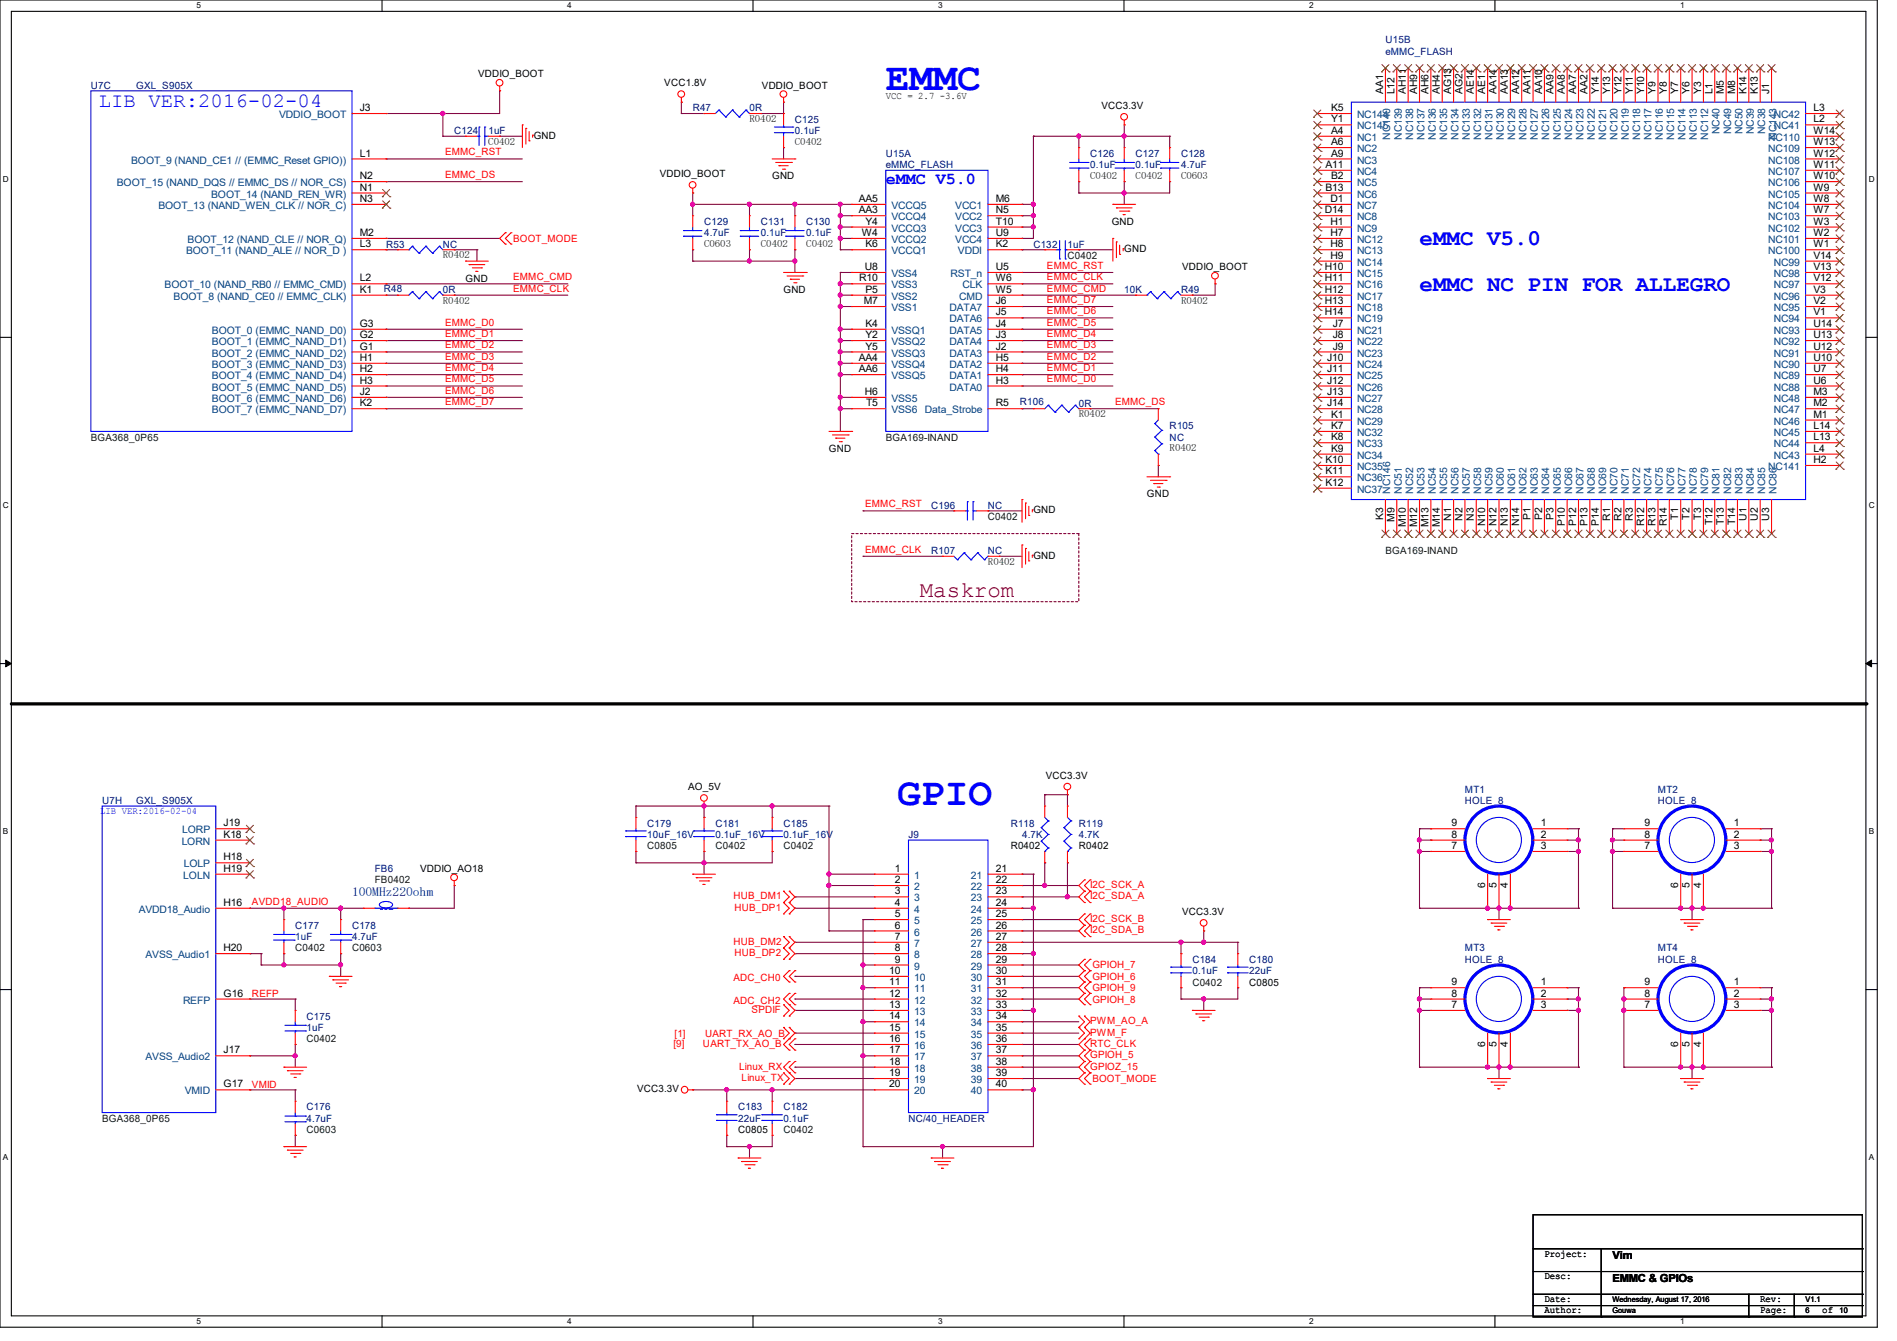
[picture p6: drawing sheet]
<svg xmlns="http://www.w3.org/2000/svg" width="297mm" height="210mm" viewBox="0 0 297 210" stroke-linecap="round" stroke-linejoin="round" font-family="sans-serif">
<defs><g id="words">
<g font-size="6.2" fill="#00f">
<text x="138.7" y="14.1">EMMC</text>
<text x="140.5" y="126.1">GPIO</text>
</g>
<g font-size="3.5" fill="#00f">
<text x="222.3" y="38.4">eMMC V5.0</text>
<text x="222.3" y="45.5">eMMC NC PIN FOR ALLEGRO</text>
</g>
<text font-size="3.5" fill="#800000" x="144" y="93.4">Maskrom</text>
<text font-size="3.2" fill="#00f" x="15.5" y="16.7">LIB VER:2016-02-04</text>
<text font-size="2.6" fill="#00f" x="138.7" y="28.8">eMMC V5.0</text>
<text font-size="1.9" fill="#000080" x="55.1" y="140.4">100MHz220ohm</text>
<g font-size="1.7">
<text x="252.5" y="197.2">Vim</text>
<text x="252.5" y="200.7">EMMC &amp; GPIOs</text>
</g>
<g font-size="1.6" fill="#000080">
<text x="216.9" y="6.8">U15B</text>
<text x="216.9" y="8.6">eMMC_FLASH</text>
<text x="14.2" y="13.9">U7C</text>
<text x="21.3" y="13.9">GXL_S905X</text>
<text x="108.5" y="17.4">R47</text>
<text x="117.3" y="17.4">0R</text>
<text x="71.1" y="21">C124</text>
<text x="76.5" y="21">1uF</text>
<text x="124.5" y="19.2">C125</text>
<text x="124.5" y="21">0.1uF</text>
<text x="138.7" y="24.6">U15A</text>
<text x="138.7" y="26.3">eMMC_FLASH</text>
<text x="170.7" y="24.6">C126</text>
<text x="170.7" y="26.3">0.1uF</text>
<text x="177.8" y="24.6">C127</text>
<text x="177.8" y="26.3">0.1uF</text>
<text x="184.9" y="24.6">C128</text>
<text x="184.9" y="26.3">4.7uF</text>
<text x="110.2" y="35.2">C129</text>
<text x="119.1" y="35.2">C131</text>
<text x="126.2" y="35.2">C130</text>
<text x="60.5" y="38.8">R53</text>
<text x="69.3" y="38.8">NC</text>
<text x="110.2" y="37">4.7uF</text>
<text x="119.1" y="37">0.1uF</text>
<text x="126.2" y="37">0.1uF</text>
<text x="161.8" y="38.8">C132</text>
<text x="167.1" y="38.8">1uF</text>
<text x="60.1" y="45.7">R48</text>
<text x="69.3" y="45.9">0R</text>
<text x="176" y="45.9">10K</text>
<text x="184.9" y="45.9">R49</text>
<text x="159.7" y="63.5">R106</text>
<text x="168.9" y="63.7">0R</text>
<text x="183.1" y="67.2">R105</text>
<text x="183.1" y="69">NC</text>
<text x="145.8" y="79.7">C196</text>
<text x="154.7" y="79.7">NC</text>
<text x="145.8" y="86.8">R107</text>
<text x="154.7" y="86.8">NC</text>
<text x="16" y="125.9">U7H</text>
<text x="21.3" y="125.9">GXL_S905X</text>
<text x="229.4" y="124.1">MT1</text>
<text x="229.4" y="125.9">HOLE_8</text>
<text x="259.6" y="124.1">MT2</text>
<text x="259.6" y="125.9">HOLE_8</text>
<text x="101.3" y="129.5">C179</text>
<text x="101.3" y="131.2">10uF_16V</text>
<text x="112" y="129.5">C181</text>
<text x="112" y="131.2">0.1uF_16V</text>
<text x="122.7" y="129.5">C185</text>
<text x="122.7" y="131.2">0.1uF_16V</text>
<text x="142.2" y="131.2">J9</text>
<text x="158.2" y="129.5">R118</text>
<text x="160" y="131.2">4.7K</text>
<text x="168.9" y="129.5">R119</text>
<text x="168.9" y="131.2">4.7K</text>
<text x="58.7" y="136.6">FB6</text>
<text x="46.2" y="145.5">C177</text>
<text x="46.2" y="147.2">1uF</text>
<text x="55.1" y="145.5">C178</text>
<text x="55.1" y="147.2">4.7uF</text>
<text x="229.4" y="149">MT3</text>
<text x="259.6" y="149">MT4</text>
<text x="186.7" y="150.8">C184</text>
<text x="186.7" y="152.6">0.1uF</text>
<text x="195.6" y="150.8">C180</text>
<text x="195.6" y="152.6">22uF</text>
<text x="229.4" y="150.8">HOLE_8</text>
<text x="259.6" y="150.8">HOLE_8</text>
<text x="48" y="159.7">C175</text>
<text x="48" y="161.5">1uF</text>
<text x="48" y="173.9">C176</text>
<text x="115.6" y="173.9">C183</text>
<text x="122.7" y="173.9">C182</text>
<text x="48" y="175.7">4.7uF</text>
<text x="115.6" y="175.7">22uF</text>
<text x="122.7" y="175.7">0.1uF</text>
<text x="142.2" y="175.7">NC/40_HEADER</text>
</g>
<g font-size="1.6">
<text x="56.3" y="17.4">J3</text>
<text x="74.8" y="12.1">VDDIO_BOOT</text>
<text x="104" y="13.5">VCC1.8V</text>
<text x="119.3" y="13.9">VDDIO_BOOT</text>
<text x="138.7" y="15.5">VCC = 2.7 -3.6V</text>
<text x="172.5" y="17.1">VCC3.3V</text>
<text x="208.4" y="17.4">K5</text>
<text x="216.5" y="14.8" transform="rotate(-90 216.5 14.8)">AA1</text>
<text x="218.3" y="14.8" transform="rotate(-90 218.3 14.8)">L12</text>
<text x="220.1" y="14.8" transform="rotate(-90 220.1 14.8)">AH11</text>
<text x="221.9" y="14.8" transform="rotate(-90 221.9 14.8)">AH9</text>
<text x="223.7" y="14.8" transform="rotate(-90 223.7 14.8)">AH6</text>
<text x="225.4" y="14.8" transform="rotate(-90 225.4 14.8)">AH4</text>
<text x="227.2" y="14.8" transform="rotate(-90 227.2 14.8)">AG13</text>
<text x="229" y="14.8" transform="rotate(-90 229 14.8)">AG2</text>
<text x="230.8" y="14.8" transform="rotate(-90 230.8 14.8)">AE14</text>
<text x="232.5" y="14.8" transform="rotate(-90 232.5 14.8)">AE1</text>
<text x="234.3" y="14.8" transform="rotate(-90 234.3 14.8)">AA14</text>
<text x="236.1" y="14.8" transform="rotate(-90 236.1 14.8)">AA13</text>
<text x="237.9" y="14.8" transform="rotate(-90 237.9 14.8)">AA12</text>
<text x="239.7" y="14.8" transform="rotate(-90 239.7 14.8)">AA11</text>
<text x="241.4" y="14.8" transform="rotate(-90 241.4 14.8)">AA10</text>
<text x="243.2" y="14.8" transform="rotate(-90 243.2 14.8)">AA9</text>
<text x="245" y="14.8" transform="rotate(-90 245 14.8)">AA8</text>
<text x="246.8" y="14.8" transform="rotate(-90 246.8 14.8)">AA7</text>
<text x="248.5" y="14.8" transform="rotate(-90 248.5 14.8)">AA2</text>
<text x="250.3" y="14.8" transform="rotate(-90 250.3 14.8)">Y14</text>
<text x="252.1" y="14.8" transform="rotate(-90 252.1 14.8)">Y13</text>
<text x="253.9" y="14.8" transform="rotate(-90 253.9 14.8)">Y12</text>
<text x="255.7" y="14.8" transform="rotate(-90 255.7 14.8)">Y11</text>
<text x="257.4" y="14.8" transform="rotate(-90 257.4 14.8)">Y10</text>
<text x="259.2" y="14.8" transform="rotate(-90 259.2 14.8)">Y9</text>
<text x="261" y="14.8" transform="rotate(-90 261 14.8)">Y8</text>
<text x="262.8" y="14.8" transform="rotate(-90 262.8 14.8)">Y7</text>
<text x="264.5" y="14.8" transform="rotate(-90 264.5 14.8)">Y6</text>
<text x="266.3" y="14.8" transform="rotate(-90 266.3 14.8)">Y3</text>
<text x="268.1" y="14.8" transform="rotate(-90 268.1 14.8)">L1</text>
<text x="269.9" y="14.8" transform="rotate(-90 269.9 14.8)">M5</text>
<text x="271.7" y="14.8" transform="rotate(-90 271.7 14.8)">M8</text>
<text x="273.4" y="14.8" transform="rotate(-90 273.4 14.8)">K14</text>
<text x="275.2" y="14.8" transform="rotate(-90 275.2 14.8)">K13</text>
<text x="277" y="14.8" transform="rotate(-90 277 14.8)">J1</text>
<text x="283.9" y="17.4">L3</text>
<text x="83.6" y="21.7">GND</text>
<text x="208.4" y="21">A4</text>
<text x="208.4" y="22.7">A6</text>
<text x="208.4" y="19.2">Y1</text>
<text x="283.9" y="19.2">L2</text>
<text x="283.9" y="22.7">W13</text>
<text x="283.9" y="21">W14</text>
<text x="56.3" y="29.8">N1</text>
<text x="56.3" y="28.1">N2</text>
<text x="56.3" y="24.5">L1</text>
<text x="103.3" y="27.8">VDDIO_BOOT</text>
<text x="120.9" y="28.1">GND</text>
<text x="207.5" y="26.3">A11</text>
<text x="207.5" y="29.8">B13</text>
<text x="208.4" y="24.5">A9</text>
<text x="208.4" y="28.1">B2</text>
<text x="283.9" y="29.8">W9</text>
<text x="283.9" y="28.1">W10</text>
<text x="283.9" y="26.3">W11</text>
<text x="283.9" y="24.5">W12</text>
<text x="56.3" y="31.6">N3</text>
<text x="134.4" y="33.4">AA3</text>
<text x="134.4" y="31.6">AA5</text>
<text x="135.5" y="35.2">Y4</text>
<text x="155.9" y="31.6">M6</text>
<text x="155.9" y="33.4">N5</text>
<text x="155.9" y="35.2">T10</text>
<text x="174.1" y="35.2">GND</text>
<text x="207.4" y="33.4">D14</text>
<text x="208.3" y="31.6">D1</text>
<text x="208.3" y="35.2">H1</text>
<text x="283.9" y="35.2">W3</text>
<text x="283.9" y="33.4">W7</text>
<text x="283.9" y="31.6">W8</text>
<text x="56.3" y="38.7">L3</text>
<text x="56.3" y="37">M2</text>
<text x="135" y="37">W4</text>
<text x="135.5" y="38.7">K6</text>
<text x="155.9" y="37">U9</text>
<text x="155.9" y="38.7">K2</text>
<text x="176" y="39.5">GND</text>
<text x="208.3" y="37">H7</text>
<text x="208.3" y="38.7">H8</text>
<text x="208.3" y="40.5">H9</text>
<text x="283.9" y="40.5">V14</text>
<text x="283.9" y="38.7">W1</text>
<text x="283.9" y="37">W2</text>
<text x="56.3" y="44.1">L2</text>
<text x="56.3" y="45.8">K1</text>
<text x="72.9" y="44.1">GND</text>
<text x="122.7" y="45.9">GND</text>
<text x="134.5" y="44.1">R10</text>
<text x="135.3" y="47.6">M7</text>
<text x="135.4" y="42.3">U8</text>
<text x="135.5" y="45.8">P5</text>
<text x="155.9" y="45.8">W5</text>
<text x="155.9" y="44.1">W6</text>
<text x="155.9" y="47.6">J6</text>
<text x="155.9" y="42.3">U5</text>
<text x="185.1" y="42.3">VDDIO_BOOT</text>
<text x="207.4" y="42.3">H10</text>
<text x="207.4" y="44.1">H11</text>
<text x="207.4" y="45.8">H12</text>
<text x="207.4" y="47.6">H13</text>
<text x="283.9" y="47.6">V2</text>
<text x="283.9" y="45.8">V3</text>
<text x="283.9" y="44.1">V12</text>
<text x="283.9" y="42.3">V13</text>
<text x="56.3" y="51.2">G3</text>
<text x="56.3" y="53">G2</text>
<text x="135.5" y="51.2">K4</text>
<text x="135.5" y="53">Y2</text>
<text x="155.9" y="53">J3</text>
<text x="155.9" y="51.2">J4</text>
<text x="155.9" y="49.4">J5</text>
<text x="207.4" y="49.4">H14</text>
<text x="208.7" y="51.2">J7</text>
<text x="208.7" y="53">J8</text>
<text x="283.9" y="53">U13</text>
<text x="283.9" y="51.2">U14</text>
<text x="283.9" y="49.4">V1</text>
<text x="56.3" y="54.7">G1</text>
<text x="56.3" y="56.5">H1</text>
<text x="56.3" y="58.3">H2</text>
<text x="134.4" y="56.5">AA4</text>
<text x="134.4" y="58.3">AA6</text>
<text x="135.5" y="54.7">Y5</text>
<text x="155.9" y="58.3">H4</text>
<text x="155.9" y="56.5">H5</text>
<text x="155.9" y="54.7">J2</text>
<text x="207.8" y="56.5">J10</text>
<text x="207.8" y="58.3">J11</text>
<text x="208.7" y="54.7">J9</text>
<text x="283.9" y="58.3">U7</text>
<text x="283.9" y="56.5">U10</text>
<text x="283.9" y="54.7">U12</text>
<text x="56.3" y="60.1">H3</text>
<text x="56.3" y="61.8">J2</text>
<text x="56.3" y="63.6">K2</text>
<text x="135.4" y="61.8">H6</text>
<text x="135.6" y="63.6">T5</text>
<text x="155.9" y="60.1">H3</text>
<text x="155.9" y="63.6">R5</text>
<text x="207.8" y="60.1">J12</text>
<text x="207.8" y="61.8">J13</text>
<text x="207.8" y="63.6">J14</text>
<text x="208.4" y="65.4">K1</text>
<text x="283.9" y="65.4">M1</text>
<text x="283.9" y="63.6">M2</text>
<text x="283.9" y="61.8">M3</text>
<text x="283.9" y="60.1">U6</text>
<text x="129.8" y="70.8">GND</text>
<text x="208.4" y="67.2">K7</text>
<text x="208.4" y="69">K8</text>
<text x="208.4" y="70.7">K9</text>
<text x="283.9" y="70.7">L4</text>
<text x="283.9" y="69">L13</text>
<text x="283.9" y="67.2">L14</text>
<text x="179.6" y="77.9">GND</text>
<text x="207.5" y="72.5">K10</text>
<text x="207.5" y="74.3">K11</text>
<text x="207.5" y="76.1">K12</text>
<text x="283.9" y="72.5">H2</text>
<text x="161.8" y="80.4">GND</text>
<text x="216.5" y="81.4" transform="rotate(-90 216.5 81.4)">K3</text>
<text x="218.3" y="81.7" transform="rotate(-90 218.3 81.7)">M9</text>
<text x="220.1" y="82.6" transform="rotate(-90 220.1 82.6)">M10</text>
<text x="221.9" y="82.6" transform="rotate(-90 221.9 82.6)">M12</text>
<text x="223.7" y="82.6" transform="rotate(-90 223.7 82.6)">M13</text>
<text x="225.4" y="82.6" transform="rotate(-90 225.4 82.6)">M14</text>
<text x="227.2" y="81.5" transform="rotate(-90 227.2 81.5)">N1</text>
<text x="229" y="81.5" transform="rotate(-90 229 81.5)">N2</text>
<text x="230.8" y="81.5" transform="rotate(-90 230.8 81.5)">N3</text>
<text x="232.5" y="82.4" transform="rotate(-90 232.5 82.4)">N10</text>
<text x="234.3" y="82.4" transform="rotate(-90 234.3 82.4)">N12</text>
<text x="236.1" y="82.4" transform="rotate(-90 236.1 82.4)">N13</text>
<text x="237.9" y="82.4" transform="rotate(-90 237.9 82.4)">N14</text>
<text x="239.7" y="81.4" transform="rotate(-90 239.7 81.4)">P1</text>
<text x="241.4" y="81.4" transform="rotate(-90 241.4 81.4)">P2</text>
<text x="243.2" y="81.4" transform="rotate(-90 243.2 81.4)">P3</text>
<text x="245" y="82.3" transform="rotate(-90 245 82.3)">P10</text>
<text x="246.8" y="82.3" transform="rotate(-90 246.8 82.3)">P12</text>
<text x="248.5" y="82.3" transform="rotate(-90 248.5 82.3)">P13</text>
<text x="250.3" y="82.3" transform="rotate(-90 250.3 82.3)">P14</text>
<text x="252.1" y="81.5" transform="rotate(-90 252.1 81.5)">R1</text>
<text x="253.9" y="81.5" transform="rotate(-90 253.9 81.5)">R2</text>
<text x="255.7" y="81.5" transform="rotate(-90 255.7 81.5)">R3</text>
<text x="257.4" y="82.4" transform="rotate(-90 257.4 82.4)">R12</text>
<text x="259.2" y="82.4" transform="rotate(-90 259.2 82.4)">R13</text>
<text x="261" y="82.4" transform="rotate(-90 261 82.4)">R14</text>
<text x="262.8" y="81.4" transform="rotate(-90 262.8 81.4)">T1</text>
<text x="264.5" y="81.4" transform="rotate(-90 264.5 81.4)">T2</text>
<text x="266.3" y="81.4" transform="rotate(-90 266.3 81.4)">T3</text>
<text x="268.1" y="82.3" transform="rotate(-90 268.1 82.3)">T12</text>
<text x="269.9" y="82.3" transform="rotate(-90 269.9 82.3)">T13</text>
<text x="271.7" y="82.3" transform="rotate(-90 271.7 82.3)">T14</text>
<text x="273.4" y="81.5" transform="rotate(-90 273.4 81.5)">U1</text>
<text x="275.2" y="81.5" transform="rotate(-90 275.2 81.5)">U2</text>
<text x="277" y="81.5" transform="rotate(-90 277 81.5)">U3</text>
<text x="161.8" y="87.5">GND</text>
<text x="107.7" y="123.8">AO_5V</text>
<text x="163.7" y="122">VCC3.3V</text>
<text x="35" y="131.2">K18</text>
<text x="35" y="129.4">J19</text>
<text x="227.2" y="131.2">8</text>
<text x="227.2" y="129.4">9</text>
<text x="241.3" y="129.4">1</text>
<text x="241.3" y="131.2">2</text>
<text x="257.5" y="131.2">8</text>
<text x="257.5" y="129.4">9</text>
<text x="271.5" y="129.4">1</text>
<text x="271.5" y="131.2">2</text>
<text x="35" y="136.5">H19</text>
<text x="35" y="134.7">H18</text>
<text x="65.8" y="136.6">VDDIO_AO18</text>
<text x="140.1" y="136.5">1</text>
<text x="155.9" y="136.5">21</text>
<text x="158.2" y="133">R0402</text>
<text x="168.9" y="133">R0402</text>
<text x="227.2" y="133">7</text>
<text x="241.3" y="133">3</text>
<text x="257.5" y="133">7</text>
<text x="271.5" y="133">3</text>
<text x="35" y="141.9">H16</text>
<text x="140.1" y="138.3">2</text>
<text x="140.1" y="140.1">3</text>
<text x="140.1" y="141.9">4</text>
<text x="140.1" y="143.6">5</text>
<text x="155.9" y="138.3">22</text>
<text x="155.9" y="140.1">23</text>
<text x="155.9" y="141.9">24</text>
<text x="155.9" y="143.6">25</text>
<text x="185.1" y="143.3">VCC3.3V</text>
<text x="232.5" y="139" transform="rotate(-90 232.5 139)">6</text>
<text x="234.3" y="139" transform="rotate(-90 234.3 139)">5</text>
<text x="236.1" y="139" transform="rotate(-90 236.1 139)">4</text>
<text x="262.8" y="139" transform="rotate(-90 262.8 139)">6</text>
<text x="264.5" y="139" transform="rotate(-90 264.5 139)">5</text>
<text x="266.3" y="139" transform="rotate(-90 266.3 139)">4</text>
<text x="35" y="149">H20</text>
<text x="140.1" y="145.4">6</text>
<text x="140.1" y="147.2">7</text>
<text x="140.1" y="149">8</text>
<text x="155.9" y="145.4">26</text>
<text x="155.9" y="147.2">27</text>
<text x="155.9" y="149">28</text>
<text x="139.2" y="152.5">10</text>
<text x="139.2" y="154.3">11</text>
<text x="140.1" y="150.8">9</text>
<text x="155.9" y="150.8">29</text>
<text x="155.9" y="152.5">30</text>
<text x="155.9" y="154.3">31</text>
<text x="195.6" y="154.3">C0805</text>
<text x="227.2" y="154.3">9</text>
<text x="241.3" y="154.3">1</text>
<text x="257.5" y="154.3">9</text>
<text x="271.5" y="154.3">1</text>
<text x="35" y="156.1">G16</text>
<text x="139.2" y="156.1">12</text>
<text x="139.2" y="157.9">13</text>
<text x="139.2" y="159.6">14</text>
<text x="139.2" y="161.4">15</text>
<text x="155.9" y="156.1">32</text>
<text x="155.9" y="157.9">33</text>
<text x="155.9" y="161.4">35</text>
<text x="155.9" y="159.6">34</text>
<text x="227.2" y="157.9">7</text>
<text x="227.2" y="156.1">8</text>
<text x="241.3" y="156.1">2</text>
<text x="241.3" y="157.9">3</text>
<text x="257.5" y="157.9">7</text>
<text x="257.5" y="156.1">8</text>
<text x="271.5" y="156.1">2</text>
<text x="271.5" y="157.9">3</text>
<text x="35" y="165">J17</text>
<text x="139.2" y="163.2">16</text>
<text x="139.2" y="165">17</text>
<text x="139.2" y="166.8">18</text>
<text x="155.9" y="163.2">36</text>
<text x="155.9" y="165">37</text>
<text x="155.9" y="166.8">38</text>
<text x="232.5" y="163.9" transform="rotate(-90 232.5 163.9)">6</text>
<text x="234.3" y="163.9" transform="rotate(-90 234.3 163.9)">5</text>
<text x="236.1" y="163.9" transform="rotate(-90 236.1 163.9)">4</text>
<text x="262.8" y="163.9" transform="rotate(-90 262.8 163.9)">6</text>
<text x="264.5" y="163.9" transform="rotate(-90 264.5 163.9)">5</text>
<text x="266.3" y="163.9" transform="rotate(-90 266.3 163.9)">4</text>
<text x="35" y="170.3">G17</text>
<text x="99.7" y="171.1">VCC3.3V</text>
<text x="139.2" y="168.5">19</text>
<text x="139.2" y="170.3">20</text>
<text x="155.9" y="168.5">39</text>
<text x="155.9" y="170.3">40</text>
<text x="115.6" y="177.5">C0805</text>
<text x="241.8" y="196.8">Project:</text>
<text x="241.8" y="200.4">Desc:</text>
<text x="241.8" y="203.9">Date:</text>
<text x="275.6" y="203.9">Rev:</text>
<text x="241.8" y="205.7">Author:</text>
<text x="275.6" y="205.7">Page:</text>
<text x="285.3" y="205.7">of</text>
</g>
<g font-size="1.6" fill="#004080">
<text x="43.7" y="18.5">VDDIO_BOOT</text>
<text x="212.5" y="22.1">NC1</text>
<text x="212.5" y="23.8">NC2</text>
<text x="212.5" y="20.3">NC145</text>
<text x="212.5" y="18.5">NC144</text>
<text x="217.7" y="21.9" transform="rotate(-90 217.7 21.9)">NC140</text>
<text x="219.5" y="21.9" transform="rotate(-90 219.5 21.9)">NC139</text>
<text x="221.2" y="21.9" transform="rotate(-90 221.2 21.9)">NC138</text>
<text x="223" y="21.9" transform="rotate(-90 223 21.9)">NC137</text>
<text x="224.8" y="21.9" transform="rotate(-90 224.8 21.9)">NC136</text>
<text x="226.6" y="21.9" transform="rotate(-90 226.6 21.9)">NC135</text>
<text x="228.3" y="21.9" transform="rotate(-90 228.3 21.9)">NC134</text>
<text x="230.1" y="21.9" transform="rotate(-90 230.1 21.9)">NC133</text>
<text x="231.9" y="21.9" transform="rotate(-90 231.9 21.9)">NC132</text>
<text x="233.7" y="21.9" transform="rotate(-90 233.7 21.9)">NC131</text>
<text x="235.5" y="21.9" transform="rotate(-90 235.5 21.9)">NC130</text>
<text x="237.2" y="21.9" transform="rotate(-90 237.2 21.9)">NC129</text>
<text x="239" y="21.9" transform="rotate(-90 239 21.9)">NC128</text>
<text x="240.8" y="21.9" transform="rotate(-90 240.8 21.9)">NC127</text>
<text x="242.6" y="21.9" transform="rotate(-90 242.6 21.9)">NC126</text>
<text x="244.4" y="21.9" transform="rotate(-90 244.4 21.9)">NC125</text>
<text x="246.1" y="21.9" transform="rotate(-90 246.1 21.9)">NC124</text>
<text x="247.9" y="21.9" transform="rotate(-90 247.9 21.9)">NC123</text>
<text x="249.7" y="21.9" transform="rotate(-90 249.7 21.9)">NC122</text>
<text x="251.5" y="21.9" transform="rotate(-90 251.5 21.9)">NC121</text>
<text x="253.2" y="21.9" transform="rotate(-90 253.2 21.9)">NC120</text>
<text x="255" y="21.9" transform="rotate(-90 255 21.9)">NC119</text>
<text x="256.8" y="21.9" transform="rotate(-90 256.8 21.9)">NC118</text>
<text x="258.6" y="21.9" transform="rotate(-90 258.6 21.9)">NC117</text>
<text x="260.4" y="21.9" transform="rotate(-90 260.4 21.9)">NC116</text>
<text x="262.1" y="21.9" transform="rotate(-90 262.1 21.9)">NC115</text>
<text x="263.9" y="21.9" transform="rotate(-90 263.9 21.9)">NC114</text>
<text x="265.7" y="21.9" transform="rotate(-90 265.7 21.9)">NC113</text>
<text x="267.5" y="21.9" transform="rotate(-90 267.5 21.9)">NC112</text>
<text x="269.2" y="21" transform="rotate(-90 269.2 21)">NC40</text>
<text x="271" y="21" transform="rotate(-90 271 21)">NC49</text>
<text x="272.8" y="21" transform="rotate(-90 272.8 21)">NC50</text>
<text x="274.6" y="21" transform="rotate(-90 274.6 21)">NC39</text>
<text x="276.4" y="21" transform="rotate(-90 276.4 21)">NC38</text>
<text x="276.9" y="23.8">NC109</text>
<text x="276.9" y="22.1">NC110</text>
<text x="277.7" y="20.3">NC41</text>
<text x="277.7" y="18.5">NC42</text>
<text x="278.1" y="21.9" transform="rotate(-90 278.1 21.9)">NC143</text>
<text x="18.3" y="29.2">BOOT_15 (NAND_DQS // EMMC_DS // NOR_CS)</text>
<text x="20.5" y="25.6">BOOT_9 (NAND_CE1 // (EMMC_Reset GPIO))</text>
<text x="212.5" y="25.6">NC3</text>
<text x="212.5" y="27.4">NC4</text>
<text x="212.5" y="29.2">NC5</text>
<text x="276.9" y="29.2">NC106</text>
<text x="276.9" y="27.4">NC107</text>
<text x="276.9" y="25.6">NC108</text>
<text x="24.8" y="32.7">BOOT_13 (NAND_WEN_CLK // NOR_C)</text>
<text x="33.1" y="30.9">BOOT_14 (NAND_REN_WR)</text>
<text x="139.6" y="34.5">VCCQ4</text>
<text x="139.6" y="32.7">VCCQ5</text>
<text x="149.6" y="32.7">VCC1</text>
<text x="149.6" y="34.5">VCC2</text>
<text x="212.5" y="30.9">NC6</text>
<text x="212.5" y="32.7">NC7</text>
<text x="212.5" y="34.5">NC8</text>
<text x="276.9" y="34.5">NC103</text>
<text x="276.9" y="32.7">NC104</text>
<text x="276.9" y="30.9">NC105</text>
<text x="29.1" y="39.8">BOOT_11 (NAND_ALE // NOR_D )</text>
<text x="29.4" y="38.1">BOOT_12 (NAND_CLE // NOR_Q)</text>
<text x="139.6" y="39.8">VCCQ1</text>
<text x="139.6" y="38.1">VCCQ2</text>
<text x="139.6" y="36.3">VCCQ3</text>
<text x="149.6" y="36.3">VCC3</text>
<text x="149.6" y="38.1">VCC4</text>
<text x="150" y="39.8">VDDI</text>
<text x="212.5" y="36.3">NC9</text>
<text x="212.5" y="38.1">NC12</text>
<text x="212.5" y="39.8">NC13</text>
<text x="212.5" y="41.6">NC14</text>
<text x="276.9" y="39.8">NC100</text>
<text x="276.9" y="38.1">NC101</text>
<text x="276.9" y="36.3">NC102</text>
<text x="277.7" y="41.6">NC99</text>
<text x="25.8" y="45.2">BOOT_10 (NAND_RB0 // EMMC_CMD)</text>
<text x="27.2" y="46.9">BOOT_8 (NAND_CE0 // EMMC_CLK)</text>
<text x="139.6" y="46.9">VSS2</text>
<text x="139.6" y="45.2">VSS3</text>
<text x="139.6" y="43.4">VSS4</text>
<text x="148.8" y="43.4">RST_n</text>
<text x="150.2" y="46.9">CMD</text>
<text x="150.7" y="45.2">CLK</text>
<text x="212.5" y="43.4">NC15</text>
<text x="212.5" y="45.2">NC16</text>
<text x="212.5" y="46.9">NC17</text>
<text x="277.7" y="46.9">NC96</text>
<text x="277.7" y="45.2">NC97</text>
<text x="277.7" y="43.4">NC98</text>
<text x="33.2" y="52.3">BOOT_0 (EMMC_NAND_D0)</text>
<text x="139.6" y="52.3">VSSQ1</text>
<text x="139.6" y="48.7">VSS1</text>
<text x="148.7" y="52.3">DATA5</text>
<text x="148.7" y="50.5">DATA6</text>
<text x="148.7" y="48.7">DATA7</text>
<text x="212.5" y="48.7">NC18</text>
<text x="212.5" y="50.5">NC19</text>
<text x="212.5" y="52.3">NC21</text>
<text x="277.7" y="52.3">NC93</text>
<text x="277.7" y="50.5">NC94</text>
<text x="277.7" y="48.7">NC95</text>
<text x="33.2" y="54.1">BOOT_1 (EMMC_NAND_D1)</text>
<text x="33.2" y="55.8">BOOT_2 (EMMC_NAND_D2)</text>
<text x="33.2" y="57.6">BOOT_3 (EMMC_NAND_D3)</text>
<text x="33.2" y="59.4">BOOT_4 (EMMC_NAND_D4)</text>
<text x="139.6" y="54.1">VSSQ2</text>
<text x="139.6" y="55.8">VSSQ3</text>
<text x="139.6" y="57.6">VSSQ4</text>
<text x="139.6" y="59.4">VSSQ5</text>
<text x="148.7" y="59.4">DATA1</text>
<text x="148.7" y="57.6">DATA2</text>
<text x="148.7" y="55.8">DATA3</text>
<text x="148.7" y="54.1">DATA4</text>
<text x="212.5" y="54.1">NC22</text>
<text x="212.5" y="55.8">NC23</text>
<text x="212.5" y="57.6">NC24</text>
<text x="212.5" y="59.4">NC25</text>
<text x="277.7" y="59.4">NC89</text>
<text x="277.7" y="57.6">NC90</text>
<text x="277.7" y="55.8">NC91</text>
<text x="277.7" y="54.1">NC92</text>
<text x="33.2" y="61.2">BOOT_5 (EMMC_NAND_D5)</text>
<text x="33.2" y="63">BOOT_6 (EMMC_NAND_D6)</text>
<text x="33.2" y="64.7">BOOT_7 (EMMC_NAND_D7)</text>
<text x="139.6" y="63">VSS5</text>
<text x="139.6" y="64.7">VSS6</text>
<text x="144.8" y="64.7">Data_Strobe</text>
<text x="148.7" y="61.2">DATA0</text>
<text x="212.5" y="61.2">NC26</text>
<text x="212.5" y="63">NC27</text>
<text x="212.5" y="64.7">NC28</text>
<text x="277.7" y="64.7">NC47</text>
<text x="277.7" y="63">NC48</text>
<text x="277.7" y="61.2">NC88</text>
<text x="212.5" y="66.5">NC29</text>
<text x="212.5" y="68.3">NC32</text>
<text x="212.5" y="70.1">NC33</text>
<text x="212.5" y="71.8">NC34</text>
<text x="277.7" y="71.8">NC43</text>
<text x="277.7" y="70.1">NC44</text>
<text x="277.7" y="68.3">NC45</text>
<text x="277.7" y="66.5">NC46</text>
<text x="212.5" y="73.6">NC35</text>
<text x="212.5" y="75.4">NC36</text>
<text x="212.5" y="77.2">NC37</text>
<text x="217.7" y="77.3" transform="rotate(-90 217.7 77.3)">NC146</text>
<text x="219.5" y="77.3" transform="rotate(-90 219.5 77.3)">NC51</text>
<text x="221.2" y="77.3" transform="rotate(-90 221.2 77.3)">NC52</text>
<text x="223" y="77.3" transform="rotate(-90 223 77.3)">NC53</text>
<text x="224.8" y="77.3" transform="rotate(-90 224.8 77.3)">NC54</text>
<text x="226.6" y="77.3" transform="rotate(-90 226.6 77.3)">NC55</text>
<text x="228.3" y="77.3" transform="rotate(-90 228.3 77.3)">NC56</text>
<text x="230.1" y="77.3" transform="rotate(-90 230.1 77.3)">NC57</text>
<text x="231.9" y="77.3" transform="rotate(-90 231.9 77.3)">NC58</text>
<text x="233.7" y="77.3" transform="rotate(-90 233.7 77.3)">NC59</text>
<text x="235.5" y="77.3" transform="rotate(-90 235.5 77.3)">NC60</text>
<text x="237.2" y="77.3" transform="rotate(-90 237.2 77.3)">NC61</text>
<text x="239" y="77.3" transform="rotate(-90 239 77.3)">NC62</text>
<text x="240.8" y="77.3" transform="rotate(-90 240.8 77.3)">NC63</text>
<text x="242.6" y="77.3" transform="rotate(-90 242.6 77.3)">NC64</text>
<text x="244.4" y="77.3" transform="rotate(-90 244.4 77.3)">NC65</text>
<text x="246.1" y="77.3" transform="rotate(-90 246.1 77.3)">NC66</text>
<text x="247.9" y="77.3" transform="rotate(-90 247.9 77.3)">NC67</text>
<text x="249.7" y="77.3" transform="rotate(-90 249.7 77.3)">NC68</text>
<text x="251.5" y="77.3" transform="rotate(-90 251.5 77.3)">NC69</text>
<text x="253.2" y="77.3" transform="rotate(-90 253.2 77.3)">NC70</text>
<text x="255" y="77.3" transform="rotate(-90 255 77.3)">NC71</text>
<text x="256.8" y="77.3" transform="rotate(-90 256.8 77.3)">NC72</text>
<text x="258.6" y="77.3" transform="rotate(-90 258.6 77.3)">NC74</text>
<text x="260.4" y="77.3" transform="rotate(-90 260.4 77.3)">NC75</text>
<text x="262.1" y="77.3" transform="rotate(-90 262.1 77.3)">NC76</text>
<text x="263.9" y="77.3" transform="rotate(-90 263.9 77.3)">NC77</text>
<text x="265.7" y="77.3" transform="rotate(-90 265.7 77.3)">NC78</text>
<text x="267.5" y="77.3" transform="rotate(-90 267.5 77.3)">NC79</text>
<text x="269.2" y="77.3" transform="rotate(-90 269.2 77.3)">NC81</text>
<text x="271" y="77.3" transform="rotate(-90 271 77.3)">NC82</text>
<text x="272.8" y="77.3" transform="rotate(-90 272.8 77.3)">NC83</text>
<text x="274.6" y="77.3" transform="rotate(-90 274.6 77.3)">NC84</text>
<text x="276.4" y="77.3" transform="rotate(-90 276.4 77.3)">NC85</text>
<text x="276.9" y="73.6">NC141</text>
<text x="278.1" y="77.3" transform="rotate(-90 278.1 77.3)">NC86</text>
<text x="28.5" y="130.5">LORP</text>
<text x="28.4" y="132.3">LORN</text>
<text x="28.7" y="137.6">LOLN</text>
<text x="28.8" y="135.8">LOLP</text>
<text x="143.1" y="137.6">1</text>
<text x="152" y="137.6">21</text>
<text x="21.7" y="143">AVDD18_Audio</text>
<text x="143.1" y="139.4">2</text>
<text x="143.1" y="141.2">3</text>
<text x="143.1" y="143">4</text>
<text x="152" y="139.4">22</text>
<text x="152" y="141.2">23</text>
<text x="152" y="143">24</text>
<text x="143.1" y="144.7">5</text>
<text x="143.1" y="146.5">6</text>
<text x="143.1" y="148.3">7</text>
<text x="152" y="144.7">25</text>
<text x="152" y="146.5">26</text>
<text x="152" y="148.3">27</text>
<text x="22.8" y="150.1">AVSS_Audio1</text>
<text x="143.1" y="150.1">8</text>
<text x="143.1" y="151.9">9</text>
<text x="143.1" y="153.6">10</text>
<text x="143.1" y="155.4">11</text>
<text x="152" y="150.1">28</text>
<text x="152" y="151.9">29</text>
<text x="152" y="153.6">30</text>
<text x="152" y="155.4">31</text>
<text x="28.7" y="157.2">REFP</text>
<text x="143.1" y="157.2">12</text>
<text x="143.1" y="159">13</text>
<text x="143.1" y="160.7">14</text>
<text x="152" y="157.2">32</text>
<text x="152" y="159">33</text>
<text x="152" y="160.7">34</text>
<text x="22.8" y="166.1">AVSS_Audio2</text>
<text x="143.1" y="162.5">15</text>
<text x="143.1" y="164.3">16</text>
<text x="143.1" y="166.1">17</text>
<text x="143.1" y="167.9">18</text>
<text x="152" y="162.5">35</text>
<text x="152" y="164.3">36</text>
<text x="152" y="166.1">37</text>
<text x="152" y="167.9">38</text>
<text x="28.9" y="171.4">VMID</text>
<text x="143.1" y="169.6">19</text>
<text x="143.1" y="171.4">20</text>
<text x="152" y="169.6">39</text>
<text x="152" y="171.4">40</text>
</g>
<g font-size="1.6" fill="#004000">
<text x="76.5" y="22.7">C0402</text>
<text x="117.3" y="19.1">R0402</text>
<text x="124.5" y="22.7">C0402</text>
<text x="170.7" y="28">C0402</text>
<text x="177.8" y="28">C0402</text>
<text x="184.9" y="28">C0603</text>
<text x="69.3" y="40.5">R0402</text>
<text x="110.2" y="38.7">C0603</text>
<text x="119.1" y="38.7">C0402</text>
<text x="126.2" y="38.7">C0402</text>
<text x="167.1" y="40.6">C0402</text>
<text x="69.3" y="47.6">R0402</text>
<text x="184.9" y="47.6">R0402</text>
<text x="168.9" y="65.4">R0402</text>
<text x="14.2" y="69">BGA368_0P65</text>
<text x="138.7" y="69">BGA169-INAND</text>
<text x="183.1" y="70.7">R0402</text>
<text x="154.7" y="81.4">C0402</text>
<text x="154.7" y="88.5">R0402</text>
<text x="216.9" y="86.8">BGA169-INAND</text>
<text x="101.3" y="133">C0805</text>
<text x="112" y="133">C0402</text>
<text x="122.7" y="133">C0402</text>
<text x="58.7" y="138.3">FB0402</text>
<text x="46.2" y="149">C0402</text>
<text x="55.1" y="149">C0603</text>
<text x="186.7" y="154.3">C0402</text>
<text x="48" y="163.2">C0402</text>
<text x="16" y="175.7">BGA368_0P65</text>
<text x="48" y="177.5">C0603</text>
<text x="122.7" y="177.5">C0402</text>
</g>
<g font-size="1.6" fill="#f00">
<text x="69.7" y="24.3">EMMC_RST</text>
<text x="69.7" y="27.9">EMMC_DS</text>
<text x="80.3" y="37.9">BOOT_MODE</text>
<text x="80.3" y="43.9">EMMC_CMD</text>
<text x="80.3" y="45.7">EMMC_CLK</text>
<text x="163.9" y="47.5">EMMC_D7</text>
<text x="163.9" y="42.1">EMMC_RST</text>
<text x="163.9" y="43.9">EMMC_CLK</text>
<text x="163.9" y="45.7">EMMC_CMD</text>
<text x="69.7" y="51">EMMC_D0</text>
<text x="69.7" y="52.8">EMMC_D1</text>
<text x="163.9" y="51">EMMC_D5</text>
<text x="163.9" y="49.2">EMMC_D6</text>
<text x="163.9" y="52.8">EMMC_D4</text>
<text x="69.7" y="54.6">EMMC_D2</text>
<text x="69.7" y="56.3">EMMC_D3</text>
<text x="69.7" y="58.1">EMMC_D4</text>
<text x="69.7" y="59.9">EMMC_D5</text>
<text x="163.9" y="58.1">EMMC_D1</text>
<text x="163.9" y="56.3">EMMC_D2</text>
<text x="163.9" y="54.6">EMMC_D3</text>
<text x="163.9" y="59.9">EMMC_D0</text>
<text x="69.7" y="61.7">EMMC_D6</text>
<text x="69.7" y="63.5">EMMC_D7</text>
<text x="174.6" y="63.5">EMMC_DS</text>
<text x="135.5" y="79.5">EMMC_RST</text>
<text x="135.5" y="86.6">EMMC_CLK</text>
<text x="39.5" y="141.7">AVDD18_AUDIO</text>
<text x="114.8" y="140.8">HUB_DM1</text>
<text x="115" y="142.6">HUB_DP1</text>
<text x="170.7" y="139.1">I2C_SCK_A</text>
<text x="170.7" y="140.8">I2C_SDA_A</text>
<text x="114.8" y="148">HUB_DM2</text>
<text x="115" y="149.7">HUB_DP2</text>
<text x="170.7" y="144.4">I2C_SCK_B</text>
<text x="170.7" y="146.2">I2C_SDA_B</text>
<text x="114.8" y="153.6">ADC_CH0</text>
<text x="171" y="153.5">GPIOH_6</text>
<text x="171" y="151.7">GPIOH_7</text>
<text x="171" y="155.2">GPIOH_9</text>
<text x="39.5" y="156.1">REFP</text>
<text x="114.8" y="157.2">ADC_CH2</text>
<text x="117.7" y="158.6">SPDIF</text>
<text x="170.7" y="160.4">PWM_AO_A</text>
<text x="171" y="157">GPIOH_8</text>
<text x="105.5" y="164">[9]</text>
<text x="105.6" y="162.3">[1]</text>
<text x="110.1" y="164">UART_TX_AO_B</text>
<text x="110.4" y="162.3">UART_RX_AO_B</text>
<text x="115.7" y="167.5">Linux_RX</text>
<text x="170.7" y="165.7">GPIOH_5</text>
<text x="170.7" y="167.5">GPIOZ_15</text>
<text x="170.7" y="162.2">PWM_F</text>
<text x="170.7" y="164">RTC_CLK</text>
<text x="39.5" y="170.3">VMID</text>
<text x="116.1" y="169.3">Linux_TX</text>
<text x="171" y="169.5">BOOT_MODE</text>
</g>
<text font-size="1.6" fill="#00f" x="15.7" y="127.5">LIB VER:2016-02-04</text>
<g font-size="1.3">
<text x="30.8" y="1.3">5</text>
<text x="88.8" y="1.3">4</text>
<text x="146.9" y="1.3">3</text>
<text x="205" y="1.3">2</text>
<text x="263.1" y="1.3">1</text>
<text x=".5" y="28.4">D</text>
<text x="292.6" y="28.4">D</text>
<text x=".5" y="79.5">C</text>
<text x="292.6" y="79.5">C</text>
<text x=".5" y="130.6">B</text>
<text x="292.6" y="130.6">B</text>
<text x=".5" y="181.7">A</text>
<text x="292.6" y="181.7">A</text>
<text x="30.8" y="207.4">5</text>
<text x="88.8" y="207.4">4</text>
<text x="146.9" y="207.4">3</text>
<text x="205" y="207.4">2</text>
<text x="263.1" y="207.4">1</text>
</g>
<g font-size="1.2">
<text x="252.5" y="203.8">Wednesday, August 17, 2016</text>
<text x="282.7" y="203.8">V1.1</text>
<text x="252.5" y="205.6">Gouwa</text>
<text x="282.7" y="205.6">6</text>
<text x="288" y="205.6">10</text>
</g>
</g></defs>
<path d="M0 0h293.9v207.9h-293.9zM1.8 1.8h290.3v204.3h-290.3z" fill="none" stroke="#000" stroke-width=".17"/>
<g fill="#fff">
<path d="M30.8 .2h.7v1.4h-.7z"/>
<path d="M30.8 206.2h.7v1.4h-.7z"/>
</g>
<path d="M59.8 0v1.8M59.8 206.1v1.8" fill="none" stroke="#000" stroke-width=".17"/>
<g fill="#fff">
<path d="M88.8 .2h.7v1.4h-.7z"/>
<path d="M88.8 206.2h.7v1.4h-.7z"/>
</g>
<path d="M117.9 0v1.8M117.9 206.1v1.8" fill="none" stroke="#000" stroke-width=".17"/>
<g fill="#fff">
<path d="M146.9 .2h.7v1.4h-.7z"/>
<path d="M146.9 206.2h.7v1.4h-.7z"/>
</g>
<path d="M176 0v1.8M176 206.1v1.8" fill="none" stroke="#000" stroke-width=".17"/>
<g fill="#fff">
<path d="M205 .2h.7v1.4h-.7z"/>
<path d="M205 206.2h.7v1.4h-.7z"/>
</g>
<path d="M234.1 0v1.8M234.1 206.1v1.8" fill="none" stroke="#000" stroke-width=".17"/>
<g fill="#fff">
<path d="M263.1 .2h.6v1.4h-.6z"/>
<path d="M263.1 206.2h.6v1.4h-.6z"/>
<path d="M.5 27.3h.9v1.4h-.9z"/>
<path d="M292.6 27.3h.9v1.4h-.9z"/>
<path d="M.5 78.4h.9v1.4h-.9z"/>
<path d="M292.6 78.4h.9v1.4h-.9z"/>
</g>
<path d="M0 52.8h1.8M292.1 52.8h1.8" fill="none" stroke="#000" stroke-width=".17"/>
<g fill="#fff">
<path d="M.5 129.5h.8v1.4h-.8z"/>
<path d="M292.6 129.5h.8v1.4h-.8z"/>
</g>
<path d="M0 103.9h1.8M292.1 103.9h1.8" fill="none" stroke="#000" stroke-width=".17"/>
<path d="M.9 103.4l.9 .5-.9 .5zM292.1 103.9l.9-.5v1z" fill="#000" stroke="#000" stroke-width=".16"/>
<g fill="#fff">
<path d="M.5 180.5h.8v1.4h-.8z"/>
<path d="M292.6 180.5h.8v1.4h-.8z"/>
</g>
<g fill="none" stroke="#000" stroke-width=".17">
<path d="M0 155h1.8M292.1 155h1.8M240 190.2h51.6v16h-51.6zM240 195.6h51.6M240 199.1h51.6M250.7 195.6v10.6M291.6 195.6h.1M291.6 199.1h.1M240 202.7h51.6M240 204.5h51.6M250.7 206.2h.1M273.8 206.2h.1"/>
<path d="M273.8 202.7v3.5M280.9 206.2h.1M280.9 202.7v3.5M291.6 202.7h.1M291.6 204.5h.1"/>
</g>
<path d="M133.3 83.6h35.6v10.6h-35.6z" fill="none" stroke="#800000" stroke-width=".17" stroke-dasharray=".3"/>
<path d="M1.8 110.2h290.3" fill="none" stroke="#000" stroke-width=".51"/>
<circle cx="292.1" cy="110.2" r=".25" fill="#000"/>
<g fill="none" stroke="#800040" stroke-width=".17">
<path d="M60.5 17.8h.1M69.3 17.8h.1M69.3 17.8v3.5M78.2 14.2h.1M78.2 14.2v3.6h-17.7M106.7 17.8h.1M106.7 16h.1M106.7 17.8h3.5M106.7 16v1.8M119.1 17.8h.1M122.7 16h.1M122.7 16v1.8h-3.6"/>
<path d="M176 19.6h.1M176 19.6v3.5M60.5 24.9h.1M60.5 39.1h.1M60.5 37.3h.1M60.5 28.4h.1M60.5 37.3h17.7M60.5 39.1h1.7M60.5 24.9h21.3M60.5 28.4h21.3M69.3 21.3h.1M69.3 21.3h3.6"/>
<path d="M71.1 39.1h.1M71.1 39.1h3.6M74.7 39.1h.1M74.7 39.1v1.8M78.2 21.3h.1M78.2 21.3h3.6M108.5 30.2h.1M108.5 32h.1M108.5 39.1h.1M108.5 32h24.8M108.5 30.2v3.6M108.5 39.1v1.8"/>
<path d="M117.3 32h.1M117.3 39.1h.1M117.3 32v1.8M117.3 39.1v1.8M122.7 23.1h.1M122.7 23.1v1.8M124.5 39.1h.1M124.5 32h.1M124.5 32v1.8M124.5 39.1v3.6M131.6 32h.1M131.6 37.3h.1"/>
<path d="M131.6 33.8h.1M131.6 35.6h.1M131.6 39.1h.1M131.6 32v7.1M131.6 37.3h1.7M131.6 39.1h1.7M131.6 33.8h1.7M131.6 35.6h1.7M160 37.3h.1M160 39.1h.1M160 33.8h.1M160 32h.1"/>
<path d="M160 35.6h.1M160 39.1h3.6M160 33.8h1.8M160 32h1.8M160 35.6h1.8M161.8 21.3h.1M161.8 33.8h.1M161.8 32h.1M161.8 35.6h.1M161.8 21.3v16h-1.8M161.8 21.3h21.3M168.9 39.1h.1"/>
<path d="M168.9 28.4h.1M168.9 21.3h.1M168.9 30.2h.1M168.9 39.1h5.3M168.9 21.3v1.8M168.9 28.4v1.8M176 21.3h.1M176 30.2h.1M176 28.4h.1M176 28.4v3.6M183.1 21.3h.1M183.1 28.4h.1"/>
<path d="M183.1 28.4v1.8h-14.2M183.1 21.3v1.8M60.5 46.2h.1M60.5 51.6h.1M60.5 53.3h.1M60.5 55.1h.1M60.5 56.9h.1M60.5 58.7h.1M60.5 44.4h.1M60.5 58.7h21.3M60.5 51.6h21.3M60.5 53.3h21.3"/>
<path d="M60.5 44.4h28.4M60.5 46.2h1.7M60.5 56.9h21.3M60.5 55.1h21.3M71.1 46.2h.1M71.1 46.2h17.8M108.5 40.9h.1M108.5 40.9h16M117.3 40.9h.1M124.5 40.9h.1M131.6 42.7h.1M131.6 44.4h.1"/>
<path d="M131.6 46.2h.1M131.6 53.3h.1M131.6 56.9h.1M131.6 55.1h.1M131.6 58.7h.1M131.6 51.6h.1M131.6 48h.1M131.6 42.7v24.9M131.6 58.7h1.7M131.6 51.6h1.7M131.6 53.3h1.7M131.6 48h1.7"/>
<path d="M131.6 42.7h1.7M131.6 44.4h1.7M131.6 46.2h1.7M131.6 56.9h1.7M131.6 55.1h1.7M160 58.7h.1M160 51.6h.1M160 49.8h.1M160 53.3h.1M160 48h.1M160 42.7h.1M160 44.4h.1"/>
<path d="M160 46.2h.1M160 56.9h.1M160 55.1h.1M160 58.7h14.2M160 51.6h14.2M160 49.8h14.2M160 53.3h14.2M160 48h14.2M160 42.7h14.2M160 44.4h14.2M160 46.2h17.8M160 56.9h14.2"/>
<path d="M160 55.1h14.2M186.7 46.2h.1M190.2 44.4h.1M190.2 44.4v1.8h-3.5M60.5 60.5h.1M60.5 62.2h.1M60.5 64h.1M60.5 60.5h21.3M60.5 62.2h21.3M60.5 64h21.3M131.6 64h.1M131.6 62.2h.1"/>
<path d="M131.6 62.2h1.7M131.6 64h1.7M160 60.5h.1M160 64h.1M160 60.5h14.2M160 64h1.8M170.7 64h.1M170.7 64h10.7M181.4 72.9h.1M181.4 72.9v1.8M135.1 80h.1M135.1 87.1h.1"/>
<path d="M135.1 87.1h12.5M135.1 80h14.3M154.7 80h.1M154.7 80h5.3M156.5 87.1h.1M156.5 87.1h3.5M71.1 138.7h.1M71.1 138.7v3.5h-7.1M99.6 126.2h.1M99.6 133.3h.1M99.6 135.1h.1M99.6 126.2h30.2"/>
<path d="M99.6 126.2v1.8M99.6 133.3v1.8M110.2 126.2h.1M110.2 133.3h.1M110.2 135.1h.1M110.2 128h.1M110.2 126.2v1.8M110.2 133.3v3.6M120.9 126.2h.1M120.9 133.3h.1M120.9 126.2v1.8M120.9 133.3v1.8h-21.3"/>
<path d="M129.8 136.9h.1M129.8 126.2h.1M129.8 138.7h.1M129.8 138.7h7.1M129.8 136.9h7.1M129.8 126.2v19.6M160 138.7h.1M160 136.9h.1M160 138.7h8.9M160 136.9h1.8M161.8 136.9h.1M161.8 136.9v42.7h-26.7"/>
<path d="M163.6 135.1h.1M163.6 138.7h.1M163.6 124.5h.1M163.6 124.5v1.7M163.6 135.1v3.6M163.6 124.5h3.5M167.1 135.1h.1M167.1 124.5h.1M167.1 124.5v1.7M167.1 135.1v5.4M222.2 129.8h.1M222.2 131.6h.1"/>
<path d="M222.2 129.8h1.8M222.2 129.8v12.4M222.2 131.6h1.8M222.2 133.3h1.8M224 129.8h.1M224 131.6h.1M224 133.3h.1M245.4 129.8h1.7M245.4 131.6h1.7M245.4 133.3h1.7M247.1 129.8h.1M247.1 131.6h.1"/>
<path d="M247.1 133.3h.1M247.1 129.8v12.4M252.5 129.8h.1M252.5 131.6h.1M252.5 133.3h.1M252.5 129.8h1.8M252.5 131.6h1.8M252.5 133.3h1.8M252.5 129.8v12.4M275.6 129.8h.1M275.6 131.6h.1M275.6 133.3h.1"/>
<path d="M275.6 129.8h1.8M275.6 131.6h1.8M275.6 133.3h1.8M277.4 129.8h.1M277.4 131.6h.1M277.4 129.8v12.4M39.1 156.5h.1M39.1 149.4h.1M39.1 142.2h.1M39.1 142.2h17.8M39.1 156.5h7.1M39.1 149.4h1.8"/>
<path d="M40.9 149.4h.1M40.9 151.1h.1M40.9 151.1h12.4M40.9 149.4v1.7M44.4 142.2h.1M44.4 149.4h.1M44.4 151.1h.1M44.4 142.2v1.8M44.4 149.4v1.7M46.2 156.5h.1M46.2 156.5v1.7M53.3 142.2h.1"/>
<path d="M53.3 149.4h.1M53.3 151.1h.1M53.3 142.2v1.8M53.3 149.4v3.5M64 142.2h.1M124.5 142.2h.1M124.5 140.5h.1M124.5 149.4h.1M124.5 147.6h.1M124.5 152.9h.1M124.5 156.5h.1M124.5 158.2h.1"/>
<path d="M124.5 142.2h12.4M124.5 156.5h12.4M124.5 149.4h12.4M124.5 140.5h12.4M124.5 147.6h12.4M124.5 152.9h12.4M124.5 158.2h12.4M129.8 145.8h.1M129.8 145.8h7.1M135.1 144h.1M135.1 151.1h.1M135.1 154.7h.1"/>
<path d="M135.1 151.1h1.8M135.1 144h1.8M135.1 154.7h1.8M135.1 144v35.6M160 145.8h.1M160 144h.1M160 140.5h.1M160 147.6h.1M160 149.4h.1M160 151.1h.1M160 156.5h.1M160 154.7h.1"/>
<path d="M160 152.9h.1M160 158.2h.1M160 142.2h.1M160 142.2h1.8M160 156.5h8.9M160 151.1h8.9M160 149.4h1.8M160 140.5h8.9M160 144h8.9M160 145.8h8.9M160 147.6h33.8M160 154.7h8.9"/>
<path d="M160 152.9h8.9M160 158.2h1.8M161.8 149.4h.1M161.8 158.2h.1M161.8 142.2h.1M167.1 140.5h.1M184.9 147.6h.1M184.9 154.7h.1M184.9 156.5h.1M184.9 149.4h.1M184.9 147.6v1.8M184.9 154.7v1.8"/>
<path d="M188.5 156.5h.1M188.5 147.6h.1M188.5 145.8h.1M188.5 145.8v1.8M188.5 156.5v1.7M193.8 147.6h.1M193.8 154.7h.1M193.8 154.7v1.8h-8.9M193.8 147.6v1.8M222.2 142.2h.1M222.2 154.7h.1M222.2 156.5h.1"/>
<path d="M222.2 158.2h.1M222.2 142.2h24.9M222.2 156.5h1.8M222.2 154.7h1.8M222.2 158.2h1.8M222.2 154.7v12.4M232.9 142.2h.1M234.7 142.2h.1M234.7 142.2v1.8M236.5 142.2h.1M245.4 154.7h.1M245.4 156.5h.1"/>
<path d="M245.4 158.2h.1M245.4 156.5h1.7M245.4 154.7h1.7M245.4 158.2h1.7M247.1 142.2h.1M247.1 154.7h.1M247.1 156.5h.1M247.1 154.7v12.4M252.5 142.2h.1M252.5 142.2h24.9M254.3 154.7h.1M254.3 156.5h.1"/>
<path d="M254.3 154.7v12.4M263.1 142.2h.1M264.9 142.2h.1M264.9 142.2v1.8M266.7 142.2h.1M275.6 156.5h1.8M275.6 154.7h1.8M275.6 158.2h1.8M277.4 142.2h.1M277.4 154.7h.1M277.4 156.5h.1M277.4 158.2h.1"/>
<path d="M277.4 154.7v12.4M39.1 170.7h.1M39.1 165.4h.1M39.1 170.7h7.1M39.1 165.4h7.1M46.2 170.7h.1M46.2 163.6h.1M46.2 177.8h.1M46.2 165.4h.1M46.2 163.6v3.5M46.2 170.7v1.8M46.2 177.8v1.8"/>
<path d="M108.5 170.7h.1M108.5 170.7h28.4M113.8 170.7h.1M113.8 177.8h.1M113.8 179.6h.1M113.8 170.7v1.8M113.8 177.8v1.8M117.3 179.6h.1M117.3 179.6v1.8M120.9 170.7h.1M120.9 177.8h.1M120.9 170.7v1.8"/>
<path d="M120.9 177.8v1.8h-7.1M124.5 168.9h.1M124.5 167.1h.1M124.5 161.8h.1M124.5 163.6h.1M124.5 168.9h12.4M124.5 167.1h12.4M124.5 161.8h12.4M124.5 163.6h12.4M135.1 165.4h.1M135.1 160h.1M135.1 179.6h.1"/>
<path d="M135.1 165.4h1.8M135.1 160h1.8M147.6 179.6h.1M147.6 179.6v1.8M160 165.4h.1M160 168.9h.1M160 167.1h.1M160 163.6h.1M160 161.8h.1M160 160h.1M160 170.7h.1M160 170.7h1.8"/>
<path d="M160 165.4h8.9M160 168.9h8.9M160 167.1h8.9M160 161.8h8.9M160 163.6h8.9M160 160h8.9M161.8 170.7h.1M222.2 167.1h.1M222.2 167.1h24.9M232.9 167.1h.1M234.7 167.1h.1M234.7 167.1v1.8"/>
<path d="M236.5 167.1h.1M247.1 167.1h.1M254.3 167.1h.1M254.3 167.1h23.1M263.1 167.1h.1M264.9 167.1h.1M264.9 167.1v1.8M266.7 167.1h.1M277.4 167.1h.1"/>
</g>
<g fill="#f0f" stroke="#f0f" stroke-width=".17">
<circle cx="131.6" cy="33.8" r=".32"/>
<circle cx="131.6" cy="64" r=".32"/>
<circle cx="161.8" cy="32" r=".32"/>
<circle cx="161.8" cy="35.5" r=".32"/>
<circle cx="161.8" cy="33.8" r=".32"/>
<circle cx="131.6" cy="37.3" r=".32"/>
<circle cx="131.6" cy="56.9" r=".32"/>
<circle cx="131.6" cy="58.7" r=".32"/>
<circle cx="131.6" cy="55.1" r=".32"/>
<circle cx="131.6" cy="53.3" r=".32"/>
<circle cx="131.6" cy="62.2" r=".32"/>
<circle cx="131.6" cy="48" r=".32"/>
<circle cx="131.6" cy="51.5" r=".32"/>
<circle cx="131.6" cy="35.5" r=".32"/>
<circle cx="131.6" cy="46.2" r=".32"/>
<circle cx="131.6" cy="44.4" r=".32"/>
<circle cx="117.3" cy="32" r=".32"/>
<circle cx="108.4" cy="32" r=".32"/>
<circle cx="124.4" cy="40.9" r=".32"/>
<circle cx="117.3" cy="40.9" r=".32"/>
<circle cx="176" cy="21.3" r=".32"/>
<circle cx="131.6" cy="32" r=".32"/>
<circle cx="124.4" cy="32" r=".32"/>
<circle cx="168.9" cy="21.3" r=".32"/>
<circle cx="176" cy="30.2" r=".32"/>
<circle cx="69.3" cy="17.8" r=".32"/>
<circle cx="44.4" cy="142.2" r=".32"/>
<circle cx="44.4" cy="151.1" r=".32"/>
<circle cx="53.3" cy="142.2" r=".32"/>
<circle cx="53.3" cy="151.1" r=".32"/>
<circle cx="46.2" cy="165.3" r=".32"/>
<circle cx="135.1" cy="160" r=".32"/>
<circle cx="135.1" cy="154.7" r=".32"/>
<circle cx="161.8" cy="158.2" r=".32"/>
<circle cx="161.8" cy="149.3" r=".32"/>
<circle cx="120.9" cy="170.7" r=".32"/>
<circle cx="135.1" cy="165.3" r=".32"/>
<circle cx="167.1" cy="140.4" r=".32"/>
<circle cx="161.8" cy="170.7" r=".32"/>
<circle cx="161.8" cy="142.2" r=".32"/>
<circle cx="120.9" cy="126.2" r=".32"/>
<circle cx="110.2" cy="126.2" r=".32"/>
<circle cx="113.8" cy="170.7" r=".32"/>
<circle cx="188.4" cy="147.6" r=".32"/>
<circle cx="184.9" cy="147.6" r=".32"/>
<circle cx="188.4" cy="156.4" r=".32"/>
<circle cx="147.6" cy="179.6" r=".32"/>
<circle cx="135.1" cy="151.1" r=".32"/>
<circle cx="129.8" cy="136.9" r=".32"/>
<circle cx="129.8" cy="138.7" r=".32"/>
<circle cx="163.6" cy="138.7" r=".32"/>
<circle cx="117.3" cy="179.6" r=".32"/>
<circle cx="222.2" cy="131.6" r=".32"/>
<circle cx="232.9" cy="142.2" r=".32"/>
<circle cx="247.1" cy="131.6" r=".32"/>
<circle cx="247.1" cy="133.3" r=".32"/>
<circle cx="222.2" cy="133.3" r=".32"/>
<circle cx="234.7" cy="142.2" r=".32"/>
<circle cx="252.5" cy="131.6" r=".32"/>
<circle cx="263.1" cy="142.2" r=".32"/>
<circle cx="277.3" cy="131.6" r=".32"/>
<circle cx="264.9" cy="142.2" r=".32"/>
<circle cx="277.3" cy="133.3" r=".32"/>
<circle cx="252.5" cy="133.3" r=".32"/>
<circle cx="247.1" cy="158.2" r=".32"/>
<circle cx="247.1" cy="156.4" r=".32"/>
<circle cx="222.2" cy="158.2" r=".32"/>
<circle cx="222.2" cy="156.4" r=".32"/>
<circle cx="263.1" cy="167.1" r=".32"/>
<circle cx="264.9" cy="167.1" r=".32"/>
<circle cx="277.3" cy="158.2" r=".32"/>
<circle cx="277.3" cy="156.4" r=".32"/>
<circle cx="254.2" cy="158.2" r=".32"/>
<circle cx="254.2" cy="156.4" r=".32"/>
<circle cx="266.7" cy="142.2" r=".32"/>
<circle cx="232.9" cy="167.1" r=".32"/>
<circle cx="234.7" cy="167.1" r=".32"/>
<circle cx="266.7" cy="167.1" r=".32"/>
<circle cx="236.5" cy="167.1" r=".32"/>
<circle cx="236.5" cy="142.2" r=".32"/>
<circle cx="110.2" cy="135.1" r=".32"/>
</g>
<g fill="none" stroke="#f00" stroke-width=".17">
<path d="M55.1 17.8h5.4M60.5 17.8h.1M78.2 14.2h.1M78.2 13.5v.7M81.8 19.6h.1M81.8 19.6v3.5M106.7 16h.1M106.7 15.3v.7M110.2 17.8h.1M110.2 17.8h1.8M117.3 17.8h1.8M119.1 17.8h.1"/>
<path d="M122.7 16h.1M122.7 17.8h.1M122.7 15.3v.7M122.7 17.8v1.8M176 19.6h.1M176 18.8v.8M206.2 19.6h.1M206.2 17.8h.1M206.2 19.6h5.4M206.2 17.8h5.4M216.9 10.7h.1M216.9 10.7v5.3"/>
<path d="M218.7 10.7h.1M218.7 10.7v5.3M220.5 10.7h.1M220.5 10.7v5.3M222.2 10.7h.1M222.2 10.7v5.3M224 10.7h.1M224 10.7v5.3M225.8 10.7h.1M225.8 10.7v5.3M227.6 10.7h.1M227.6 10.7v5.3"/>
<path d="M229.4 10.7h.1M229.4 10.7v5.3M231.1 10.7h.1M231.1 10.7v5.3M232.9 10.7h.1M232.9 10.7v5.3M234.7 10.7h.1M234.7 10.7v5.3M236.5 10.7h.1M236.5 10.7v5.3M238.3 10.7h.1M238.3 10.7v5.3"/>
<path d="M240 10.7h.1M240 10.7v5.3M241.8 10.7h.1M241.8 10.7v5.3M243.6 10.7h.1M243.6 10.7v5.3M245.4 10.7h.1M245.4 10.7v5.3M247.1 10.7h.1M247.1 10.7v5.3M248.9 10.7h.1M248.9 10.7v5.3"/>
<path d="M250.7 10.7h.1M250.7 10.7v5.3M252.5 10.7h.1M252.5 10.7v5.3M254.3 10.7h.1M254.3 10.7v5.3M256 10.7h.1M256 10.7v5.3M257.8 10.7h.1M257.8 10.7v5.3M259.6 10.7h.1M259.6 10.7v5.3"/>
<path d="M261.4 10.7h.1M261.4 10.7v5.3M263.1 10.7h.1M263.1 10.7v5.3M264.9 10.7h.1M264.9 10.7v5.3M266.7 10.7h.1M266.7 10.7v5.3M268.5 10.7h.1M268.5 10.7v5.3M270.3 10.7h.1M270.3 10.7v5.3"/>
<path d="M272 10.7h.1M272 10.7v5.3M273.8 10.7h.1M273.8 10.7v5.3M275.6 10.7h.1M275.6 10.7v5.3M277.4 10.7h.1M277.4 10.7v5.3M282.7 19.6h5.3M282.7 17.8h5.3M288 19.6h.1M288 17.8h.1"/>
<path d="M55.1 32h5.4M55.1 24.9h5.4M55.1 39.1h5.4M55.1 28.4h5.4M55.1 30.2h5.4M55.1 37.3h5.4M60.5 39.1h.1M60.5 37.3h.1M60.5 32h.1M60.5 30.2h.1M60.5 28.4h.1M60.5 24.9h.1"/>
<path d="M62.2 39.1h.1M62.2 39.1h1.8M69.3 39.1h1.8M71.1 39.1h.1M72.9 21.3h.1M72.9 21.3h1.8M76.5 21.3h1.7M78.2 21.3h.1M79.1 36.4h.1M79.1 38.2h.1M79.1 36.4l-.9 .9 .9 .9M80 38.2h.1"/>
<path d="M80 36.4h.1M80 36.4l-.9 .9 .9 .9M82.3 20.1h.1M82.3 20.1v2.5M82.8 22.1h.1M82.8 20.6v1.5M83.4 21.2h.1M83.4 21.2v.3M108.5 30.2h.1M108.5 39.1h.1M108.5 33.8h.1M108.5 29.5v.7"/>
<path d="M108.5 33.8v1.8M108.5 37.3v1.8M117.3 39.1h.1M117.3 33.8h.1M117.3 33.8v1.8M117.3 37.3v1.8M120.9 24.9h3.6M121.5 25.4h2.4M122 26h.1M122 26h1.4M122.5 26.5h.4M122.7 23.1h.1"/>
<path d="M122.7 21.3v1.8M122.9 26.5h.1M123.9 25.4h.1M124.5 24.9h.1M124.5 39.1h.1M124.5 33.8h.1M124.5 33.8v1.8M124.5 37.3v1.8M133.3 39.1h.1M133.3 37.3h.1M133.3 35.6h.1M133.3 33.8h.1"/>
<path d="M133.3 32h.1M133.3 32h5.4M133.3 39.1h5.4M133.3 33.8h5.4M133.3 35.6h5.4M133.3 37.3h5.4M154.7 32h5.3M154.7 39.1h5.3M154.7 33.8h5.3M154.7 35.6h5.3M154.7 37.3h5.3M160 32h.1"/>
<path d="M160 33.8h.1M160 35.6h.1M160 37.3h.1M160 39.1h.1M163.6 39.1h.1M163.6 39.1h1.8M167.1 39.1h1.8M168.9 39.1h.1M168.9 28.4h.1M168.9 23.1h.1M168.9 23.1v1.8M168.9 26.7v1.7"/>
<path d="M174.2 37.3h.1M174.2 32h.1M174.2 37.3v3.6M174.2 32h3.6M174.8 37.9h.1M174.8 32.6h.1M174.8 37.9v2.4M174.8 32.6h2.4M175.3 39.8h.1M175.3 38.4v1.4M175.3 33.1h1.4M175.9 38.9h.1"/>
<path d="M175.9 33.6h.1M175.9 38.9v.4M175.9 33.6h.3M176 28.4h.1M176 23.1h.1M176 23.1v1.8M176 26.7v1.7M176.7 33.1h.1M183.1 28.4h.1M183.1 23.1h.1M183.1 23.1v1.8M183.1 26.7v1.7"/>
<path d="M206.2 21.3h.1M206.2 23.1h.1M206.2 24.9h.1M206.2 26.7h.1M206.2 28.4h.1M206.2 30.2h.1M206.2 32h.1M206.2 33.8h.1M206.2 35.6h.1M206.2 37.3h.1M206.2 39.1h.1M206.2 32h5.4"/>
<path d="M206.2 24.9h5.4M206.2 21.3h5.4M206.2 39.1h5.4M206.2 23.1h5.4M206.2 26.7h5.4M206.2 28.4h5.4M206.2 30.2h5.4M206.2 33.8h5.4M206.2 35.6h5.4M206.2 37.3h5.4M282.7 32h5.3M282.7 24.9h5.3"/>
<path d="M282.7 21.3h5.3M282.7 39.1h5.3M282.7 23.1h5.3M282.7 26.7h5.3M282.7 28.4h5.3M282.7 30.2h5.3M282.7 33.8h5.3M282.7 35.6h5.3M282.7 37.3h5.3M288 39.1h.1M288 37.3h.1M288 35.6h.1"/>
<path d="M288 33.8h.1M288 32h.1M288 30.2h.1M288 28.4h.1M288 26.7h.1M288 24.9h.1M288 23.1h.1M288 21.3h.1M55.1 46.2h5.4M55.1 44.4h5.4M55.1 51.6h5.4M55.1 53.3h5.4"/>
<path d="M55.1 55.1h5.4M55.1 56.9h5.4M55.1 58.7h5.4M60.5 51.6h.1M60.5 53.3h.1M60.5 44.4h.1M60.5 55.1h.1M60.5 56.9h.1M60.5 58.7h.1M60.5 46.2h.1M62.2 46.2h.1M62.2 46.2h1.8"/>
<path d="M69.3 46.2h1.8M71.1 46.2h.1M72.9 40.9h.1M72.9 40.9h3.6M73.4 41.4h.1M73.4 41.4h2.5M74 42h1.4M74.5 42.5h.1M74.5 42.5h.3M75.4 42h.1M122.7 42.7h3.5M123.2 43.2h2.5"/>
<path d="M123.7 43.7h.1M123.7 43.7h1.5M124.3 44.3h.3M124.6 44.3h.1M125.7 43.2h.1M126.2 42.7h.1M133.3 51.6h.1M133.3 53.3h.1M133.3 55.1h.1M133.3 56.9h.1M133.3 58.7h.1M133.3 48h.1"/>
<path d="M133.3 46.2h.1M133.3 44.4h.1M133.3 42.7h.1M133.3 42.7h5.4M133.3 46.2h5.4M133.3 44.4h5.4M133.3 48h5.4M133.3 51.6h5.4M133.3 53.3h5.4M133.3 55.1h5.4M133.3 56.9h5.4M133.3 58.7h5.4"/>
<path d="M154.7 42.7h5.3M154.7 46.2h5.3M154.7 44.4h5.3M154.7 48h5.3M154.7 49.8h5.3M154.7 51.6h5.3M154.7 53.3h5.3M154.7 55.1h5.3M154.7 56.9h5.3M154.7 58.7h5.3M160 46.2h.1M160 44.4h.1"/>
<path d="M160 58.7h.1M160 56.9h.1M160 55.1h.1M160 53.3h.1M160 51.6h.1M160 49.8h.1M160 48h.1M160 42.7h.1M177.8 46.2h.1M177.8 46.2h1.8M184.9 46.2h1.8M186.7 46.2h.1"/>
<path d="M190.2 44.4h.1M190.2 43.7v.7M206.2 40.9h.1M206.2 42.7h.1M206.2 44.4h.1M206.2 46.2h.1M206.2 48h.1M206.2 49.8h.1M206.2 51.6h.1M206.2 53.3h.1M206.2 55.1h.1M206.2 56.9h.1"/>
<path d="M206.2 58.7h.1M206.2 42.7h5.4M206.2 40.9h5.4M206.2 46.2h5.4M206.2 44.4h5.4M206.2 48h5.4M206.2 49.8h5.4M206.2 51.6h5.4M206.2 53.3h5.4M206.2 55.1h5.4M206.2 56.9h5.4M206.2 58.7h5.4"/>
<path d="M282.7 42.7h5.3M282.7 40.9h5.3M282.7 46.2h5.3M282.7 44.4h5.3M282.7 48h5.3M282.7 49.8h5.3M282.7 51.6h5.3M282.7 53.3h5.3M282.7 55.1h5.3M282.7 56.9h5.3M282.7 58.7h5.3M288 58.7h.1"/>
<path d="M288 56.9h.1M288 55.1h.1M288 53.3h.1M288 51.6h.1M288 49.8h.1M288 48h.1M288 46.2h.1M288 44.4h.1M288 42.7h.1M288 40.9h.1M55.1 60.5h5.4M55.1 62.2h5.4"/>
<path d="M55.1 64h5.4M60.5 60.5h.1M60.5 62.2h.1M60.5 64h.1M129.8 67.6h3.5M130.3 68.1h2.5M130.9 68.6h.1M130.9 68.6h1.4M131.4 69.2h.3M131.7 69.2h.1M132.8 68.1h.1M133.3 67.6h.1"/>
<path d="M133.3 62.2h.1M133.3 64h.1M133.3 62.2h5.4M133.3 64h5.4M154.7 60.5h5.3M154.7 64h5.3M160 78.2h.1M160 60.5h.1M160 64h.1M160 78.2v3.6M160.6 78.8h.1M160.6 78.8v2.4"/>
<path d="M161.1 79.3v1.4M161.6 79.8h.1M161.6 79.8v.4M161.8 64h.1M161.8 64h1.8M168.9 64h1.8M170.7 64h.1M179.6 74.7h3.5M180.1 75.2h2.5M180.6 75.7h.1M180.6 75.7h1.5M181.2 76.3h.3"/>
<path d="M181.4 64h.1M181.4 72.9h.1M181.4 64v1.8M181.4 71.1v1.8M181.5 76.3h.1M182.6 75.2h.1M183.1 74.7h.1M206.2 60.5h.1M206.2 62.2h.1M206.2 64h.1M206.2 65.8h.1M206.2 67.6h.1"/>
<path d="M206.2 69.3h.1M206.2 71.1h.1M206.2 72.9h.1M206.2 74.7h.1M206.2 76.5h.1M206.2 67.6h5.4M206.2 74.7h5.4M206.2 60.5h5.4M206.2 62.2h5.4M206.2 64h5.4M206.2 65.8h5.4M206.2 69.3h5.4"/>
<path d="M206.2 71.1h5.4M206.2 72.9h5.4M206.2 76.5h5.4M216.9 78.2v5.4M218.7 78.2v5.4M220.5 78.2v5.4M222.2 78.2v5.4M224 78.2v5.4M225.8 78.2v5.4M227.6 78.2v5.4M229.4 78.2v5.4M231.1 78.2v5.4"/>
<path d="M232.9 78.2v5.4M234.7 78.2v5.4M236.5 78.2v5.4M238.3 78.2v5.4M240 78.2v5.4M241.8 78.2v5.4M243.6 78.2v5.4M245.4 78.2v5.4M247.1 78.2v5.4M248.9 78.2v5.4M250.7 78.2v5.4M252.5 78.2v5.4"/>
<path d="M254.3 78.2v5.4M256 78.2v5.4M257.8 78.2v5.4M259.6 78.2v5.4M261.4 78.2v5.4M263.1 78.2v5.4M264.9 78.2v5.4M266.7 78.2v5.4M268.5 78.2v5.4M270.3 78.2v5.4M272 78.2v5.4M273.8 78.2v5.4"/>
<path d="M275.6 78.2v5.4M277.4 78.2v5.4M282.7 67.6h5.3M282.7 60.5h5.3M282.7 62.2h5.3M282.7 64h5.3M282.7 65.8h5.3M282.7 69.3h5.3M282.7 71.1h5.3M282.7 72.9h5.3M288 71.1h.1M288 69.3h.1"/>
<path d="M288 67.6h.1M288 65.8h.1M288 64h.1M288 62.2h.1M288 60.5h.1M288 72.9h.1M147.6 87.1h.1M147.6 87.1h1.8M149.4 80h.1M149.4 80h1.7M152.9 80h1.8M154.7 80h.1"/>
<path d="M154.7 87.1h1.8M156.5 87.1h.1M160 85.3h.1M160 85.3v3.6M160.6 85.9h.1M160.6 85.9v2.4M161.1 80.7h.1M161.1 87.8h.1M161.1 86.4v1.4M161.6 87h.1M161.6 87v.3M216.9 83.6h.1"/>
<path d="M218.7 83.6h.1M220.5 83.6h.1M222.2 83.6h.1M224 83.6h.1M225.8 83.6h.1M227.6 83.6h.1M229.4 83.6h.1M231.1 83.6h.1M232.9 83.6h.1M234.7 83.6h.1M236.5 83.6h.1M238.3 83.6h.1"/>
<path d="M240 83.6h.1M241.8 83.6h.1M243.6 83.6h.1M245.4 83.6h.1M247.1 83.6h.1M248.9 83.6h.1M250.7 83.6h.1M252.5 83.6h.1M254.3 83.6h.1M256 83.6h.1M257.8 83.6h.1M259.6 83.6h.1"/>
<path d="M261.4 83.6h.1M263.1 83.6h.1M264.9 83.6h.1M266.7 83.6h.1M268.5 83.6h.1M270.3 83.6h.1M272 83.6h.1M273.8 83.6h.1M275.6 83.6h.1M277.4 83.6h.1M33.8 136.9h5.3M33.8 129.8h5.3"/>
<path d="M33.8 131.6h5.3M33.8 135.1h5.3M39.1 136.9h.1M39.1 135.1h.1M39.1 131.6h.1M39.1 129.8h.1M71.1 138.7h.1M71.1 138v.7M99.6 128h.1M99.6 133.3h.1M99.6 128v1.8M99.6 131.6v1.7"/>
<path d="M108.5 136.9h.1M108.5 136.9h3.5M109 137.5h.1M109 137.5h2.5M109.5 138h1.5M110.1 138.5h.1M110.1 138.5h.3M110.2 126.2h.1M110.2 128h.1M110.2 133.3h.1M110.2 125.5v.7M110.2 128v1.8"/>
<path d="M110.2 131.6v1.7M111 138h.1M120.9 128h.1M120.9 133.3h.1M120.9 128v1.8M120.9 131.6v1.7M122.7 139.6h.1M122.7 139.6l.9 .9-.9 .9M123.6 139.6h.1M123.6 139.6l.9 .9-.9 .9M136.9 136.9h.1M136.9 138.7h.1"/>
<path d="M136.9 136.9h5.3M136.9 138.7h5.3M154.7 136.9h5.3M154.7 138.7h5.3M160 136.9h.1M160 138.7h.1M163.6 126.2h.1M163.6 135.1h.1M163.6 126.2v1.8M163.6 133.3v1.8M167.1 124.5h.1M167.1 126.2h.1"/>
<path d="M167.1 135.1h.1M167.1 123.7v.8M167.1 126.2v1.8M167.1 133.3v1.8M169.8 137.8h.1M169.8 139.6h.1M169.8 137.8l-.9 .9 .9 .9M169.8 139.6l-.9 .9 .9 .9M170.7 139.6h.1M170.7 137.8h.1M170.7 137.8l-.9 .9 .9 .9M170.7 139.6l-.9 .9 .9 .9"/>
<path d="M224 133.3h.1M224 131.6h.1M224 129.8h.1M224 129.8h5.4M224 131.6h5.4M224 133.3h5.4M232.9 136.9v5.3M234.7 136.9v5.3M236.5 136.9v5.3M240 129.8h5.4M240 131.6h5.4M240 133.3h5.4"/>
<path d="M245.4 129.8h.1M245.4 131.6h.1M245.4 133.3h.1M254.3 133.3h.1M254.3 131.6h.1M254.3 129.8h.1M254.3 129.8h5.3M254.3 131.6h5.3M254.3 133.3h5.3M263.1 136.9v5.3M264.9 136.9v5.3M266.7 136.9v5.3"/>
<path d="M270.3 129.8h5.3M270.3 131.6h5.3M270.3 133.3h5.3M275.6 129.8h.1M275.6 131.6h.1M275.6 133.3h.1M33.8 156.5h5.3M33.8 142.2h5.3M33.8 149.4h5.3M39.1 142.2h.1M39.1 149.4h.1M39.1 156.5h.1"/>
<path d="M44.4 149.4h.1M44.4 144h.1M44.4 144v1.8M44.4 147.6v1.8M46.2 158.2h.1M46.2 158.2v1.8M51.6 152.9h.1M51.6 152.9h3.5M52.1 153.5h.1M52.1 153.5h2.5M52.6 154h1.5M53.2 154.5h.1"/>
<path d="M53.2 154.5h.3M53.3 149.4h.1M53.3 144h.1M53.3 144v1.8M53.3 147.6v1.8M54.1 154h.1M56.9 142.2h.1M56.9 142.2h1.8M62.2 142.2h1.8M64 142.2h.1M122.7 141.4h.1M122.7 143.1h.1"/>
<path d="M122.7 148.5h.1M122.7 150.2h.1M122.7 146.7h.1M122.7 157.4h.1M122.7 159.1h.1M122.7 141.4l.9 .8-.9 .9M122.7 148.5l.9 .9-.9 .8M122.7 146.7l.9 .9-.9 .9M122.7 157.4l.9 .8-.9 .9M123.6 143.1h.1M123.6 141.4h.1M123.6 150.2h.1"/>
<path d="M123.6 148.5h.1M123.6 146.7h.1M123.6 152h.1M123.6 153.8h.1M123.6 155.6h.1M123.6 157.4h.1M123.6 159.1h.1M123.6 141.4l.9 .8-.9 .9M123.6 148.5l.9 .9-.9 .8M123.6 146.7l.9 .9-.9 .9M123.6 152l-.9 .9 .9 .9M123.6 155.6l-.9 .9 1.8 1.7-.9 .9"/>
<path d="M124.5 152h.1M124.5 153.8h.1M124.5 155.6h.1M124.5 157.4h.1M124.5 152l-.9 .9 .9 .9M124.5 155.6l-.9 .9 .9 .9M136.9 140.5h.1M136.9 142.2h.1M136.9 144h.1M136.9 145.8h.1M136.9 147.6h.1M136.9 149.4h.1"/>
<path d="M136.9 151.1h.1M136.9 152.9h.1M136.9 154.7h.1M136.9 156.5h.1M136.9 158.2h.1M136.9 152.9h5.3M136.9 158.2h5.3M136.9 144h5.3M136.9 154.7h5.3M136.9 156.5h5.3M136.9 142.2h5.3M136.9 149.4h5.3"/>
<path d="M136.9 140.5h5.3M136.9 145.8h5.3M136.9 147.6h5.3M136.9 151.1h5.3M154.7 152.9h5.3M154.7 158.2h5.3M154.7 144h5.3M154.7 154.7h5.3M154.7 156.5h5.3M154.7 142.2h5.3M154.7 149.4h5.3M154.7 140.5h5.3"/>
<path d="M154.7 145.8h5.3M154.7 147.6h5.3M154.7 151.1h5.3M160 140.5h.1M160 142.2h.1M160 144h.1M160 145.8h.1M160 147.6h.1M160 149.4h.1M160 151.1h.1M160 152.9h.1M160 154.7h.1"/>
<path d="M160 156.5h.1M160 158.2h.1M168.9 159.1h.1M168.9 159.1l.9 .9-.9 .9M169.8 143.1h.1M169.8 144.9h.1M169.8 146.7h.1M169.8 141.4h.1M169.8 152h.1M169.8 153.8h.1M169.8 150.2h.1M169.8 155.6h.1"/>
<path d="M169.8 157.4h.1M169.8 159.1h.1M169.8 143.1l-.9 .9 .9 .9M169.8 144.9l-.9 .9 .9 .9M169.8 152l-.9 .9 .9 .9M169.8 150.2l-.9 .9 .9 .9M169.8 155.6l-.9 .9 .9 .9M169.8 153.8l-.9 .9 .9 .9M169.8 159.1l.9 .9-.9 .9M170.7 144.9h.1M170.7 143.1h.1M170.7 146.7h.1"/>
<path d="M170.7 141.4h.1M170.7 153.8h.1M170.7 152h.1M170.7 150.2h.1M170.7 157.4h.1M170.7 155.6h.1M170.7 143.1l-.9 .9 .9 .9M170.7 144.9l-.9 .9 .9 .9M170.7 152l-.9 .9 .9 .9M170.7 150.2l-.9 .9 .9 .9M170.7 155.6l-.9 .9 .9 .9M170.7 153.8l-.9 .9 .9 .9"/>
<path d="M184.9 149.4h.1M184.9 154.7h.1M184.9 149.4v1.7M184.9 152.9v1.8M186.7 158.2h.1M186.7 158.2h3.5M187.2 158.8h.1M187.2 158.8h2.5M187.7 159.3h1.5M188.3 159.9h.1M188.3 159.9h.3M188.5 145.8h.1"/>
<path d="M188.5 145.1v.7M189.2 159.3h.1M193.8 149.4h.1M193.8 154.7h.1M193.8 149.4v1.7M193.8 152.9v1.8M224 158.2h.1M224 156.5h.1M224 154.7h.1M224 158.2h5.4M224 154.7h5.4M224 156.5h5.4"/>
<path d="M232.9 144h.1M232.9 142.2h.1M232.9 144h3.6M233.5 144.6h.1M233.5 144.6h2.4M234 145.1h1.4M234.5 145.6h.1M234.5 145.6h.4M234.7 142.2h.1M235.4 145.1h.1M236.5 142.2h.1M240 158.2h5.4"/>
<path d="M240 154.7h5.4M240 156.5h5.4M245.4 154.7h.1M245.4 156.5h.1M245.4 158.2h.1M254.3 158.2h.1M254.3 156.5h.1M254.3 154.7h.1M254.3 158.2h5.3M254.3 154.7h5.3M254.3 156.5h5.3M263.1 144h.1"/>
<path d="M263.1 142.2h.1M263.1 144h3.6M263.7 144.6h.1M263.7 144.6h2.4M264.2 145.1h1.4M264.8 145.6h.1M264.8 145.6h.3M264.9 142.2h.1M265.6 145.1h.1M266.7 142.2h.1M270.3 158.2h5.3M270.3 154.7h5.3"/>
<path d="M270.3 156.5h5.3M275.6 154.7h.1M275.6 156.5h.1M275.6 158.2h.1M33.8 170.7h5.3M33.8 165.4h5.3M39.1 165.4h.1M39.1 170.7h.1M44.4 167.1h.1M44.4 179.6h.1M44.4 167.1h3.6M44.4 179.6h3.6"/>
<path d="M45 167.7h.1M45 167.7h2.5M45.5 168.2h1.4M46.1 168.7h.1M46.1 168.7h.3M46.2 177.8h.1M46.2 172.5h.1M46.2 163.6h.1M46.2 161.8v1.8M46.2 172.5v1.7M46.2 176v1.8M46.9 168.2h.1"/>
<path d="M107.7 170.7h.8M108.5 170.7h.1M113.8 172.5h.1M113.8 177.8h.1M113.8 172.5v1.7M113.8 176v1.8M120.9 172.5h.1M120.9 177.8h.1M120.9 172.5v1.7M120.9 176v1.8M122.7 168h.1M122.7 169.8h.1"/>
<path d="M122.7 162.7h.1M122.7 160.9h.1M122.7 168l.9 .9-.9 .9M122.7 160.9l.9 .9-.9 .9M123.6 169.8h.1M123.6 168h.1M123.6 166.2h.1M123.6 164.5h.1M123.6 162.7h.1M123.6 160.9h.1M123.6 166.2l-.9 .9 1.8 1.8-.9 .9M123.6 160.9l.9 .9-1.8 1.8 .9 .9"/>
<path d="M124.5 166.2h.1M124.5 168h.1M124.5 164.5h.1M124.5 162.7h.1M124.5 166.2l-.9 .9 .9 .9M124.5 162.7l-.9 .9 .9 .9M136.9 160h.1M136.9 161.8h.1M136.9 163.6h.1M136.9 165.4h.1M136.9 167.1h.1M136.9 168.9h.1"/>
<path d="M136.9 170.7h.1M136.9 167.1h5.3M136.9 170.7h5.3M136.9 168.9h5.3M136.9 165.4h5.3M136.9 160h5.3M136.9 161.8h5.3M136.9 163.6h5.3M154.7 167.1h5.3M154.7 170.7h5.3M154.7 168.9h5.3M154.7 165.4h5.3"/>
<path d="M154.7 160h5.3M154.7 161.8h5.3M154.7 163.6h5.3M160 161.8h.1M160 163.6h.1M160 165.4h.1M160 167.1h.1M160 168.9h.1M160 170.7h.1M160 160h.1M168.9 160.9h.1M168.9 162.7h.1"/>
<path d="M168.9 160.9l.9 .9-.9 .9M169.8 164.5h.1M169.8 166.2h.1M169.8 168h.1M169.8 169.8h.1M169.8 160.9h.1M169.8 162.7h.1M169.8 164.5l-.9 .9 .9 .8M169.8 168l-.9 .9 .9 .9M169.8 166.2l-.9 .9 .9 .9M169.8 160.9l.9 .9-1.8 1.8 .9 .9M170.7 166.2h.1"/>
<path d="M170.7 164.5h.1M170.7 169.8h.1M170.7 168h.1M170.7 162.7h.1M170.7 164.5l-.9 .9 .9 .8M170.7 168l-.9 .9 .9 .9M170.7 166.2l-.9 .9 .9 .9M170.7 162.7l-.9 .9 .9 .9M232.9 168.9h.1M232.9 167.1h.1M232.9 168.9h3.6M232.9 161.8v5.3"/>
<path d="M233.5 169.5h.1M233.5 169.5h2.4M234 170h1.4M234.5 170.5h.1M234.5 170.5h.4M234.7 167.1h.1M234.7 161.8v5.3M235.4 170h.1M236.5 167.1h.1M236.5 161.8v5.3M263.1 168.9h.1M263.1 167.1h.1"/>
<path d="M263.1 168.9h3.6M263.1 161.8v5.3M263.7 169.5h.1M263.7 169.5h2.4M264.2 170h1.4M264.8 170.5h.1M264.8 170.5h.3M264.9 167.1h.1M264.9 161.8v5.3M265.6 170h.1M266.7 167.1h.1M266.7 161.8v5.3"/>
<path d="M45 180.1h.1M45 180.1h2.5M45.5 180.6h1.4M46.1 181.2h.1M46.1 181.2h.3M46.9 180.6h.1M115.6 181.4h.1M115.6 181.4h3.5M116.1 181.9h.1M116.1 181.9h2.5M116.6 182.4h1.5M117.2 183h.1"/>
<path d="M117.2 183h.3M118.1 182.4h.1M145.8 181.4h.1M145.8 181.4h3.6M146.3 181.9h.1M146.3 181.9h2.5M146.9 182.4h1.4M147.4 183h.1M147.4 183h.3M148.3 182.4h.1"/>
<circle cx="78.2" cy="13" r=".52"/>
<circle cx="106.7" cy="14.7" r=".52"/>
<circle cx="122.7" cy="14.7" r=".52"/>
<circle cx="176" cy="18.3" r=".52"/>
<circle cx="108.4" cy="29" r=".52"/>
<circle cx="190.2" cy="43.2" r=".52"/>
<circle cx="71.1" cy="137.4" r=".52"/>
<circle cx="110.2" cy="125" r=".52"/>
<circle cx="167.1" cy="123.2" r=".52"/>
<circle cx="188.5" cy="144.5" r=".52"/>
<circle cx="107.2" cy="170.7" r=".52"/>
</g>
<g fill="none" stroke="#00f" stroke-width=".17">
<path d="M14.2 14.2h40.9v53.4h-40.9zM75 19.9h.1M75 19.9v2.9M75.9 19.9h.1M75.9 19.9v2.9M112.6 17.2h.1M112.6 17.2l-.6 .6M112.6 17.2l1 1.1M113.6 18.3h.1M114.7 17.2h.1M114.7 17.2l-1.1 1.1M114.7 17.2l1 1.1"/>
<path d="M115.7 18.3h.1M116.8 17.2h.1M116.8 17.2l-1.1 1.1M116.8 17.2l.5 .6M117.3 17.8h.1M121.2 19.9h2.9M122.7 19.9h.1M122.7 19.6v.3M124.1 19.9h.1M211.6 16h71.1v62.2h-71.1zM64 39.1h.1M64.6 38.6h.1"/>
<path d="M64.6 38.6l1 1.1M64.6 38.6l-.6 .5M65.6 39.7h.1M66.7 38.6h.1M66.7 38.6l1 1.1M66.7 38.6l-1.1 1.1M67.7 39.7h.1M68.8 38.6h.1M68.8 38.6l.5 .5M68.8 38.6l-1.1 1.1M74.7 21.3h.3M75 21.3h.1"/>
<path d="M75.9 21.3h.1M75.9 21.3h.6M107 36.1h.1M107 37h.1M107 36.1h2.9M107 37h2.9M108.5 37h.1M108.5 36.1h.1M108.5 35.6v.5M108.5 37v.3M115.9 36.1h.1M115.9 37h.1"/>
<path d="M115.9 36.1h2.9M115.9 37h2.9M117.3 37h.1M117.3 36.1h.1M117.3 35.6v.5M117.3 37v.3M121.2 20.8h2.9M122.7 20.8h.1M122.7 20.8v.5M123 36.1h.1M123 37h.1M123 36.1h2.9"/>
<path d="M123 37h2.9M124.1 20.8h.1M124.5 37h.1M124.5 36.1h.1M124.5 35.6v.5M124.5 37v.3M138.7 26.7h16v40.9h-16zM165.4 39.1h.5M165.9 39.1h.1M165.9 37.7v2.9M166.8 39.1h.1M166.8 39.1h.3"/>
<path d="M166.8 37.7v2.9M167.5 25.4h2.8M167.5 26.3h2.8M168.9 26.3h.1M168.9 25.4h.1M168.9 24.9v.5M168.9 26.3v.4M170.3 25.4h.1M170.3 26.3h.1M174.6 25.4h2.9M174.6 26.3h2.9M176 26.3h.1"/>
<path d="M176 25.4h.1M176 24.9v.5M176 26.3v.4M177.5 25.4h.1M177.5 26.3h.1M181.7 25.4h.1M181.7 26.3h.1M181.7 25.4h2.9M181.7 26.3h2.9M183.1 26.3h.1M183.1 25.4h.1M183.1 24.9v.5"/>
<path d="M183.1 26.3v.4M64.6 45.7h.1M64.6 45.7l-.6 .5M64.6 45.7l1 1.1M65.6 46.8h.1M66.7 45.7h.1M66.7 45.7l-1.1 1.1M66.7 45.7l1 1.1M67.7 46.8h.1M68.8 45.7h.1M68.8 45.7l-1.1 1.1M68.8 45.7l.5 .5"/>
<path d="M69.3 46.2h.1M165.9 40.6h.1M166.8 40.6h.1M179.6 46.2h.1M180.1 45.7h.1M180.1 45.7l1.1 1.1M180.1 45.7l-.5 .5M181.2 46.8h.1M182.2 45.7h.1M182.2 45.7l1.1 1.1M182.2 45.7l-1 1.1M183.3 46.8h.1"/>
<path d="M184.4 45.7h.1M184.4 45.7l.5 .5M184.4 45.7l-1.1 1.1M151.5 78.6h.1M151.5 78.6v2.8M152.4 78.6h.1M152.4 78.6v2.8M164.1 63.5h.1M164.1 63.5l-.5 .5M164.1 63.5l1.1 1.1M165.2 64.6h.1M166.2 63.5h.1"/>
<path d="M166.2 63.5l-1 1.1M166.2 63.5l1.1 1.1M167.3 64.6h.1M168.4 63.5h.1M168.4 63.5l-1.1 1.1M168.4 63.5l.5 .5M168.9 64h.1M180.8 66.3h.1M180.8 68.5h.1M180.8 70.6h.1M180.8 66.3l1.1 1.1M180.8 68.5l1.1 1"/>
<path d="M180.8 70.6l.6 .5M181.4 71.1h.1M181.4 65.8l-.6 .5M181.9 67.4h.1M181.9 69.5h.1M181.9 67.4l-1.1 1.1M181.9 69.5l-1.1 1.1M149.4 87.1l.5 .6M149.9 87.7h.1M151 86.6h.1M151 86.6l-1.1 1.1M151 86.6l1 1.1"/>
<path d="M151.1 80h.4M151.5 80h.1M152 87.7h.1M152.4 80h.1M152.4 80h.5M153.1 86.6h.1M153.1 86.6l-1.1 1.1M153.1 86.6l1 1.1M154.1 87.7h.1M154.7 87.1h.1M154.7 87.1l-.6 .6M16 126.2h17.8v48h-17.8z"/>
<path d="M98 131h.1M98 130.1h.1M98 131h3.2M98 130.1h3.2M99.6 130.1h.1M99.6 131h.1M99.6 129.8v.3M99.6 131v.6M108.6 131h.1M108.6 130.1h.1M108.6 131h3.2M108.6 130.1h3.2"/>
<path d="M110.2 130.1h.1M110.2 131h.1M110.2 129.8v.3M110.2 131v.6M119.3 131h.1M119.3 130.1h.1M119.3 131h3.2M119.3 130.1h3.2M120.9 130.1h.1M120.9 131h.1M120.9 129.8v.3M120.9 131v.6"/>
<path d="M142.2 131.6h12.5v42.6h-12.5zM163 129.6h.1M163 131.7h.1M163 129.6l1.1 1.1M163 131.7l1.1 1.1M163.6 133.3h.1M163.6 128l.5 .6M164.1 128.6h.1M164.1 130.7h.1M164.1 132.8h.1M164.1 128.6l-1.1 1M164.1 130.7l-1.1 1"/>
<path d="M164.1 132.8l-.5 .5M166.6 129.6h.1M166.6 131.7h.1M166.6 129.6l1.1 1.1M166.6 131.7l1.1 1.1M167.1 133.3h.1M167.1 128l.6 .6M167.7 128.6h.1M167.7 130.7h.1M167.7 132.8h.1M167.7 128.6l-1.1 1M167.7 130.7l-1.1 1"/>
<path d="M167.7 132.8l-.6 .5M42.8 146.3h3.3M42.8 147.2h3.3M44.4 147.2h.1M44.4 146.3h.1M44.4 145.8v.5M44.4 147.2v.4M46.1 146.3h.1M46.1 147.2h.1M51.7 146.3h3.2M51.7 147.2h3.2M53.3 147.2h.1"/>
<path d="M53.3 146.3h.1M53.3 145.8v.5M53.3 147.2v.4M54.9 146.3h.1M54.9 147.2h.1M58.7 142.2h.1M58.7 142.2h3.5M59.5 141.5a1.63 1.63 0 0 1 1.9 0l.1 .2a1.31 1.31 0 0 1-2.1 0zM62.2 142.2h.1M183.3 152.4h.1M183.3 151.5h.1M183.3 152.4h3.2"/>
<path d="M183.3 151.5h3.2M184.9 151.5h.1M184.9 152.4h.1M184.9 151.1v.4M184.9 152.4v.5M192.2 152.4h.1M192.2 151.5h.1M192.2 152.4h3.2M192.2 151.5h3.2M193.8 151.5h.1M193.8 152.4h.1M193.8 151.1v.4"/>
<path d="M193.8 152.4v.5M44.6 174.8h3.2M44.6 175.7h3.2M44.6 160.6h3.2M44.6 161.5h3.2M46.2 175.7h.1M46.2 174.8h.1M46.2 161.5h.1M46.2 160.6h.1M46.2 160v.6M46.2 161.5v.3M46.2 174.2v.6"/>
<path d="M46.2 175.7v.3M47.8 174.8h.1M47.8 175.7h.1M47.8 160.6h.1M47.8 161.5h.1M112.2 175.5h.1M112.2 174.6h.1M112.2 175.5h3.2M112.2 174.6h3.2M113.8 174.6h.1M113.8 175.5h.1M113.8 174.2v.4"/>
<path d="M113.8 175.5v.5M119.3 175.5h.1M119.3 174.6h.1M119.3 175.5h3.2M119.3 174.6h3.2M120.9 174.6h.1M120.9 175.5h.1M120.9 174.2v.4M120.9 175.5v.5"/>
<circle cx="234.7" cy="131.6" r="3.5"/>
<circle cx="264.9" cy="131.6" r="3.5"/>
<circle cx="234.7" cy="156.4" r="3.5"/>
<circle cx="264.9" cy="156.4" r="3.5"/>
</g>
<g fill="none" stroke="#00f" stroke-width=".51">
<circle cx="234.7" cy="131.6" r="5.3"/>
<circle cx="264.9" cy="131.6" r="5.3"/>
<circle cx="234.7" cy="156.4" r="5.3"/>
<circle cx="264.9" cy="156.4" r="5.3"/>
</g>
<g fill="none" stroke="#804000" stroke-width=".16">
<path d="M205.7 18.4h.1M205.7 19l1.1 1.2M205.7 17.2l1.1 1.2M206.8 19l-1.1 1.2M206.8 17.2l-1.1 1.2M206.8 18.4h.1M216.3 11.3h.1M216.4 10.1l1.1 1.2M217.5 10.1l-1.2 1.2M217.5 11.3h.1M218.1 11.3h.1M218.1 10.1l1.2 1.2"/>
<path d="M219.2 10.1l-1.1 1.2M219.3 11.3h.1M219.9 11.3h.1M219.9 10.1l1.2 1.2M221 10.1l-1.1 1.2M221.1 11.3h.1M221.7 11.3h.1M221.7 10.1l1.1 1.2M222.8 10.1l-1.1 1.2M222.8 11.3h.1M223.4 11.3h.1M223.5 10.1l1.1 1.2"/>
<path d="M224.6 10.1l-1.2 1.2M224.6 11.3h.1M225.2 11.3h.1M225.3 10.1l1.1 1.2M226.4 10.1l-1.2 1.2M226.4 11.3h.1M227 11.3h.1M227 10.1l1.2 1.2M228.1 10.1l-1.1 1.2M228.2 11.3h.1M228.8 11.3h.1M228.8 10.1l1.2 1.2"/>
<path d="M229.9 10.1l-1.1 1.2M230 11.3h.1M230.5 11.3h.1M230.6 10.1l1.1 1.2M231.7 10.1l-1.2 1.2M231.7 11.3h.1M232.3 11.3h.1M232.4 10.1l1.1 1.2M233.5 10.1l-1.2 1.2M233.5 11.3h.1M234.1 11.3h.1M234.1 10.1l1.2 1.2"/>
<path d="M235.2 10.1l-1.1 1.2M235.3 11.3h.1M235.9 11.3h.1M235.9 10.1l1.2 1.2M237 10.1l-1.1 1.2M237.1 11.3h.1M237.7 11.3h.1M237.7 10.1l1.1 1.2M238.8 10.1l-1.1 1.2M238.8 11.3h.1M239.4 11.3h.1M239.5 10.1l1.1 1.2"/>
<path d="M240.6 10.1l-1.2 1.2M240.6 11.3h.1M241.2 11.3h.1M241.3 10.1l1.1 1.2M242.4 10.1l-1.2 1.2M242.4 11.3h.1M243 11.3h.1M243 10.1l1.2 1.2M244.1 10.1l-1.1 1.2M244.2 11.3h.1M244.8 11.3h.1M244.8 10.1l1.2 1.2"/>
<path d="M245.9 10.1l-1.1 1.2M246 11.3h.1M246.5 11.3h.1M246.6 10.1l1.1 1.2M247.7 10.1l-1.2 1.2M247.7 11.3h.1M248.3 11.3h.1M248.4 10.1l1.1 1.2M249.5 10.1l-1.2 1.2M249.5 11.3h.1M250.1 11.3h.1M250.1 10.1l1.2 1.2"/>
<path d="M251.2 10.1l-1.1 1.2M251.3 11.3h.1M251.9 11.3h.1M251.9 10.1l1.2 1.2M253 10.1l-1.1 1.2M253.1 11.3h.1M253.7 11.3h.1M253.7 10.1l1.1 1.2M254.8 10.1l-1.1 1.2M254.8 11.3h.1M255.4 11.3h.1M255.5 10.1l1.1 1.2"/>
<path d="M256.6 10.1l-1.2 1.2M256.6 11.3h.1M257.2 11.3h.1M257.3 10.1l1.1 1.2M258.4 10.1l-1.2 1.2M258.4 11.3h.1M259 11.3h.1M259 10.1l1.2 1.2M260.1 10.1l-1.1 1.2M260.2 11.3h.1M260.8 11.3h.1M260.8 10.1l1.2 1.2"/>
<path d="M261.9 10.1l-1.1 1.2M262 11.3h.1M262.6 11.3h.1M262.6 10.1l1.1 1.2M263.7 10.1l-1.1 1.2M263.7 11.3h.1M264.3 11.3h.1M264.4 10.1l1.1 1.2M265.5 10.1l-1.2 1.2M265.5 11.3h.1M266.1 11.3h.1M266.1 10.1l1.2 1.2"/>
<path d="M267.3 10.1l-1.2 1.2M267.3 11.3h.1M267.9 11.3h.1M267.9 10.1l1.2 1.2M269 10.1l-1.1 1.2M269.1 11.3h.1M269.7 11.3h.1M269.7 10.1l1.1 1.2M270.8 10.1l-1.1 1.2M270.8 11.3h.1M271.4 11.3h.1M271.5 10.1l1.1 1.2"/>
<path d="M272.6 10.1l-1.2 1.2M272.6 11.3h.1M273.2 11.3h.1M273.3 10.1l1.1 1.2M274.4 10.1l-1.2 1.2M274.4 11.3h.1M275 11.3h.1M275 10.1l1.2 1.2M276.1 10.1l-1.1 1.2M276.2 11.3h.1M276.8 11.3h.1M276.8 10.1l1.2 1.2"/>
<path d="M277.9 10.1l-1.1 1.2M278 11.3h.1M287.4 18.4h.1M287.5 19l1.1 1.2M287.5 17.2l1.1 1.2M288.6 19l-1.2 1.2M288.6 17.2l-1.2 1.2M288.6 18.4h.1M59.9 32.6h.1M59.9 30.8h.1M59.9 31.5l1.1 1.1M59.9 29.7l1.1 1.1"/>
<path d="M61 31.5l-1.1 1.1M61 29.7l-1.1 1.1M61 32.6h.1M61 30.8h.1M205.7 21.9h.1M205.7 23.7h.1M205.7 25.5h.1M205.7 27.3h.1M205.7 29h.1M205.7 30.8h.1M205.7 32.6h.1M205.7 34.4h.1"/>
<path d="M205.7 36.2h.1M205.7 37.9h.1M205.7 39.7h.1M205.7 20.2h.1M205.7 20.8l1.1 1.1M205.7 22.6l1.1 1.1M205.7 24.3l1.1 1.2M205.7 26.1l1.1 1.2M205.7 27.9l1.1 1.1M205.7 29.7l1.1 1.1M205.7 31.5l1.1 1.1M205.7 33.2l1.1 1.2"/>
<path d="M205.7 35l1.1 1.2M205.7 36.8l1.1 1.1M205.7 38.6l1.1 1.1M206.8 20.8l-1.1 1.1M206.8 22.6l-1.1 1.1M206.8 24.3l-1.1 1.2M206.8 26.1l-1.1 1.2M206.8 27.9l-1.1 1.1M206.8 29.7l-1.1 1.1M206.8 31.5l-1.1 1.1M206.8 33.2l-1.1 1.2M206.8 35l-1.1 1.2"/>
<path d="M206.8 36.8l-1.1 1.1M206.8 38.6l-1.1 1.1M206.8 21.9h.1M206.8 23.7h.1M206.8 25.5h.1M206.8 27.3h.1M206.8 29h.1M206.8 30.8h.1M206.8 32.6h.1M206.8 34.4h.1M206.8 36.2h.1M206.8 37.9h.1"/>
<path d="M206.8 39.7h.1M206.8 20.2h.1M287.4 20.2h.1M287.4 39.7h.1M287.4 37.9h.1M287.4 36.2h.1M287.4 34.4h.1M287.4 32.6h.1M287.4 30.8h.1M287.4 29h.1M287.4 27.3h.1M287.4 25.5h.1"/>
<path d="M287.4 23.7h.1M287.4 21.9h.1M287.5 26.1l1.1 1.2M287.5 38.6l1.1 1.1M287.5 36.8l1.1 1.1M287.5 35l1.1 1.2M287.5 33.2l1.1 1.2M287.5 31.5l1.1 1.1M287.5 29.7l1.1 1.1M287.5 27.9l1.1 1.1M287.5 24.3l1.1 1.2M287.5 22.6l1.1 1.1"/>
<path d="M287.5 20.8l1.1 1.1M288.6 24.3l-1.2 1.2M288.6 26.1l-1.2 1.2M288.6 27.9l-1.2 1.1M288.6 29.7l-1.2 1.1M288.6 31.5l-1.2 1.1M288.6 38.6l-1.2 1.1M288.6 36.8l-1.2 1.1M288.6 35l-1.2 1.2M288.6 33.2l-1.2 1.2M288.6 22.6l-1.2 1.1M288.6 20.8l-1.2 1.1"/>
<path d="M288.6 20.2h.1M288.6 39.7h.1M288.6 37.9h.1M288.6 36.2h.1M288.6 34.4h.1M288.6 32.6h.1M288.6 30.8h.1M288.6 29h.1M288.6 27.3h.1M288.6 25.5h.1M288.6 23.7h.1M288.6 21.9h.1"/>
<path d="M205.7 41.5h.1M205.7 43.3h.1M205.7 45h.1M205.7 46.8h.1M205.7 48.6h.1M205.7 50.4h.1M205.7 52.2h.1M205.7 53.9h.1M205.7 55.7h.1M205.7 57.5h.1M205.7 59.3h.1M205.7 40.3l1.1 1.2"/>
<path d="M205.7 42.1l1.1 1.2M205.7 43.9l1.1 1.1M205.7 45.7l1.1 1.1M205.7 47.5l1.1 1.1M205.7 49.2l1.1 1.2M205.7 51l1.1 1.2M205.7 52.8l1.1 1.1M205.7 54.6l1.1 1.1M205.7 56.3l1.1 1.2M205.7 58.1l1.1 1.2M205.7 59.9l1.1 1.1M206.8 40.3l-1.1 1.2"/>
<path d="M206.8 42.1l-1.1 1.2M206.8 43.9l-1.1 1.1M206.8 45.7l-1.1 1.1M206.8 47.5l-1.1 1.1M206.8 49.2l-1.1 1.2M206.8 51l-1.1 1.2M206.8 52.8l-1.1 1.1M206.8 54.6l-1.1 1.1M206.8 56.3l-1.1 1.2M206.8 58.1l-1.1 1.2M206.8 59.9l-1.1 1.1M206.8 41.5h.1"/>
<path d="M206.8 43.3h.1M206.8 45h.1M206.8 46.8h.1M206.8 48.6h.1M206.8 50.4h.1M206.8 52.2h.1M206.8 53.9h.1M206.8 55.7h.1M206.8 57.5h.1M206.8 59.3h.1M287.4 59.3h.1M287.4 57.5h.1"/>
<path d="M287.4 55.7h.1M287.4 53.9h.1M287.4 52.2h.1M287.4 50.4h.1M287.4 48.6h.1M287.4 46.8h.1M287.4 45h.1M287.4 43.3h.1M287.4 41.5h.1M287.5 59.9l1.1 1.1M287.5 58.1l1.1 1.2M287.5 56.3l1.1 1.2"/>
<path d="M287.5 54.6l1.1 1.1M287.5 52.8l1.1 1.1M287.5 51l1.1 1.2M287.5 49.2l1.1 1.2M287.5 47.5l1.1 1.1M287.5 45.7l1.1 1.1M287.5 43.9l1.1 1.1M287.5 42.1l1.1 1.2M287.5 40.3l1.1 1.2M288.6 40.3l-1.2 1.2M288.6 42.1l-1.2 1.2M288.6 43.9l-1.2 1.1"/>
<path d="M288.6 45.7l-1.2 1.1M288.6 47.5l-1.2 1.1M288.6 52.8l-1.2 1.1M288.6 54.6l-1.2 1.1M288.6 56.3l-1.2 1.2M288.6 58.1l-1.2 1.2M288.6 59.9l-1.2 1.1M288.6 51l-1.2 1.2M288.6 49.2l-1.2 1.2M288.6 59.3h.1M288.6 57.5h.1M288.6 55.7h.1"/>
<path d="M288.6 53.9h.1M288.6 52.2h.1M288.6 50.4h.1M288.6 48.6h.1M288.6 46.8h.1M288.6 45h.1M288.6 43.3h.1M288.6 41.5h.1M205.7 61h.1M205.7 62.8h.1M205.7 64.6h.1M205.7 66.4h.1"/>
<path d="M205.7 68.2h.1M205.7 69.9h.1M205.7 71.7h.1M205.7 73.5h.1M205.7 75.3h.1M205.7 77h.1M205.7 61.7l1.1 1.1M205.7 63.5l1.1 1.1M205.7 65.2l1.1 1.2M205.7 67l1.1 1.2M205.7 68.8l1.1 1.1M205.7 70.6l1.1 1.1"/>
<path d="M205.7 72.3l1.1 1.2M205.7 74.1l1.1 1.2M205.7 75.9l1.1 1.1M206.8 61.7l-1.1 1.1M206.8 63.5l-1.1 1.1M206.8 65.2l-1.1 1.2M206.8 67l-1.1 1.2M206.8 68.8l-1.1 1.1M206.8 70.6l-1.1 1.1M206.8 72.3l-1.1 1.2M206.8 74.1l-1.1 1.2M206.8 75.9l-1.1 1.1"/>
<path d="M206.8 61h.1M206.8 62.8h.1M206.8 64.6h.1M206.8 66.4h.1M206.8 68.2h.1M206.8 69.9h.1M206.8 71.7h.1M206.8 73.5h.1M206.8 75.3h.1M206.8 77h.1M287.4 71.7h.1M287.4 69.9h.1"/>
<path d="M287.4 68.2h.1M287.4 66.4h.1M287.4 64.6h.1M287.4 62.8h.1M287.4 61h.1M287.4 73.5h.1M287.5 70.6l1.1 1.1M287.5 68.8l1.1 1.1M287.5 67l1.1 1.2M287.5 65.2l1.1 1.2M287.5 63.5l1.1 1.1M287.5 61.7l1.1 1.1"/>
<path d="M287.5 72.3l1.1 1.2M288.6 70.6l-1.2 1.1M288.6 68.8l-1.2 1.1M288.6 67l-1.2 1.2M288.6 65.2l-1.2 1.2M288.6 63.5l-1.2 1.1M288.6 61.7l-1.2 1.1M288.6 72.3l-1.2 1.2M288.6 71.7h.1M288.6 69.9h.1M288.6 68.2h.1M288.6 66.4h.1"/>
<path d="M288.6 64.6h.1M288.6 62.8h.1M288.6 61h.1M288.6 73.5h.1M216.3 84.2h.1M216.4 83l1.1 1.2M217.5 83l-1.2 1.2M217.5 84.2h.1M218.1 84.2h.1M218.1 83l1.2 1.2M219.2 83l-1.1 1.2M219.3 84.2h.1"/>
<path d="M219.9 84.2h.1M219.9 83l1.2 1.2M221 83l-1.1 1.2M221.1 84.2h.1M221.7 84.2h.1M221.7 83l1.1 1.2M222.8 83l-1.1 1.2M222.8 84.2h.1M223.4 84.2h.1M223.5 83l1.1 1.2M224.6 83l-1.2 1.2M224.6 84.2h.1"/>
<path d="M225.2 84.2h.1M225.3 83l1.1 1.2M226.4 83l-1.2 1.2M226.4 84.2h.1M227 84.2h.1M227 83l1.2 1.2M228.1 83l-1.1 1.2M228.2 84.2h.1M228.8 84.2h.1M228.8 83l1.2 1.2M229.9 83l-1.1 1.2M230 84.2h.1"/>
<path d="M230.5 84.2h.1M230.6 83l1.1 1.2M231.7 83l-1.2 1.2M231.7 84.2h.1M232.3 84.2h.1M232.4 83l1.1 1.2M233.5 83l-1.2 1.2M233.5 84.2h.1M234.1 84.2h.1M234.1 83l1.2 1.2M235.2 83l-1.1 1.2M235.3 84.2h.1"/>
<path d="M235.9 84.2h.1M235.9 83l1.2 1.2M237 83l-1.1 1.2M237.1 84.2h.1M237.7 84.2h.1M237.7 83l1.1 1.2M238.8 83l-1.1 1.2M238.8 84.2h.1M239.4 84.2h.1M239.5 83l1.1 1.2M240.6 83l-1.2 1.2M240.6 84.2h.1"/>
<path d="M241.2 84.2h.1M241.3 83l1.1 1.2M242.4 83l-1.2 1.2M242.4 84.2h.1M243 84.2h.1M243 83l1.2 1.2M244.1 83l-1.1 1.2M244.2 84.2h.1M244.8 84.2h.1M244.8 83l1.2 1.2M245.9 83l-1.1 1.2M246 84.2h.1"/>
<path d="M246.5 84.2h.1M246.6 83l1.1 1.2M247.7 83l-1.2 1.2M247.7 84.2h.1M248.3 84.2h.1M248.4 83l1.1 1.2M249.5 83l-1.2 1.2M249.5 84.2h.1M250.1 84.2h.1M250.1 83l1.2 1.2M251.2 83l-1.1 1.2M251.3 84.2h.1"/>
<path d="M251.9 84.2h.1M251.9 83l1.2 1.2M253 83l-1.1 1.2M253.1 84.2h.1M253.7 84.2h.1M253.7 83l1.1 1.2M254.8 83l-1.1 1.2M254.8 84.2h.1M255.4 84.2h.1M255.5 83l1.1 1.2M256.6 83l-1.2 1.2M256.6 84.2h.1"/>
<path d="M257.2 84.2h.1M257.3 83l1.1 1.2M258.4 83l-1.2 1.2M258.4 84.2h.1M259 84.2h.1M259 83l1.2 1.2M260.1 83l-1.1 1.2M260.2 84.2h.1M260.8 84.2h.1M260.8 83l1.2 1.2M261.9 83l-1.1 1.2M262 84.2h.1"/>
<path d="M262.6 84.2h.1M262.6 83l1.1 1.2M263.7 83l-1.1 1.2M263.7 84.2h.1M264.3 84.2h.1M264.4 83l1.1 1.2M265.5 83l-1.2 1.2M265.5 84.2h.1M266.1 84.2h.1M266.1 83l1.2 1.2M267.3 83l-1.2 1.2M267.3 84.2h.1"/>
<path d="M267.9 84.2h.1M267.9 83l1.2 1.2M269 83l-1.1 1.2M269.1 84.2h.1M269.7 84.2h.1M269.7 83l1.1 1.2M270.8 83l-1.1 1.2M270.8 84.2h.1M271.4 84.2h.1M271.5 83l1.1 1.2M272.6 83l-1.2 1.2M272.6 84.2h.1"/>
<path d="M273.2 84.2h.1M273.3 83l1.1 1.2M274.4 83l-1.2 1.2M274.4 84.2h.1M275 84.2h.1M275 83l1.2 1.2M276.1 83l-1.1 1.2M276.2 84.2h.1M276.8 84.2h.1M276.8 83l1.2 1.2M277.9 83l-1.1 1.2M278 84.2h.1"/>
<path d="M38.5 137.5h.1M38.5 135.7h.1M38.5 132.2h.1M38.5 130.4h.1M38.6 136.4l1.1 1.1M38.6 134.6l1.1 1.1M38.6 131l1.1 1.2M38.6 129.2l1.1 1.2M39.7 136.4l-1.2 1.1M39.7 134.6l-1.2 1.1M39.7 131l-1.2 1.2M39.7 129.2l-1.2 1.2"/>
<path d="M39.7 137.5h.1M39.7 135.7h.1M39.7 132.2h.1M39.7 130.4h.1"/>
</g>
<path d="M59.6 142.4h1.7M61.3 142.4h.1" fill="none" stroke="#00f" stroke-width=".17" stroke-dasharray=".3"/>
<use href="#words"/>
</svg>
